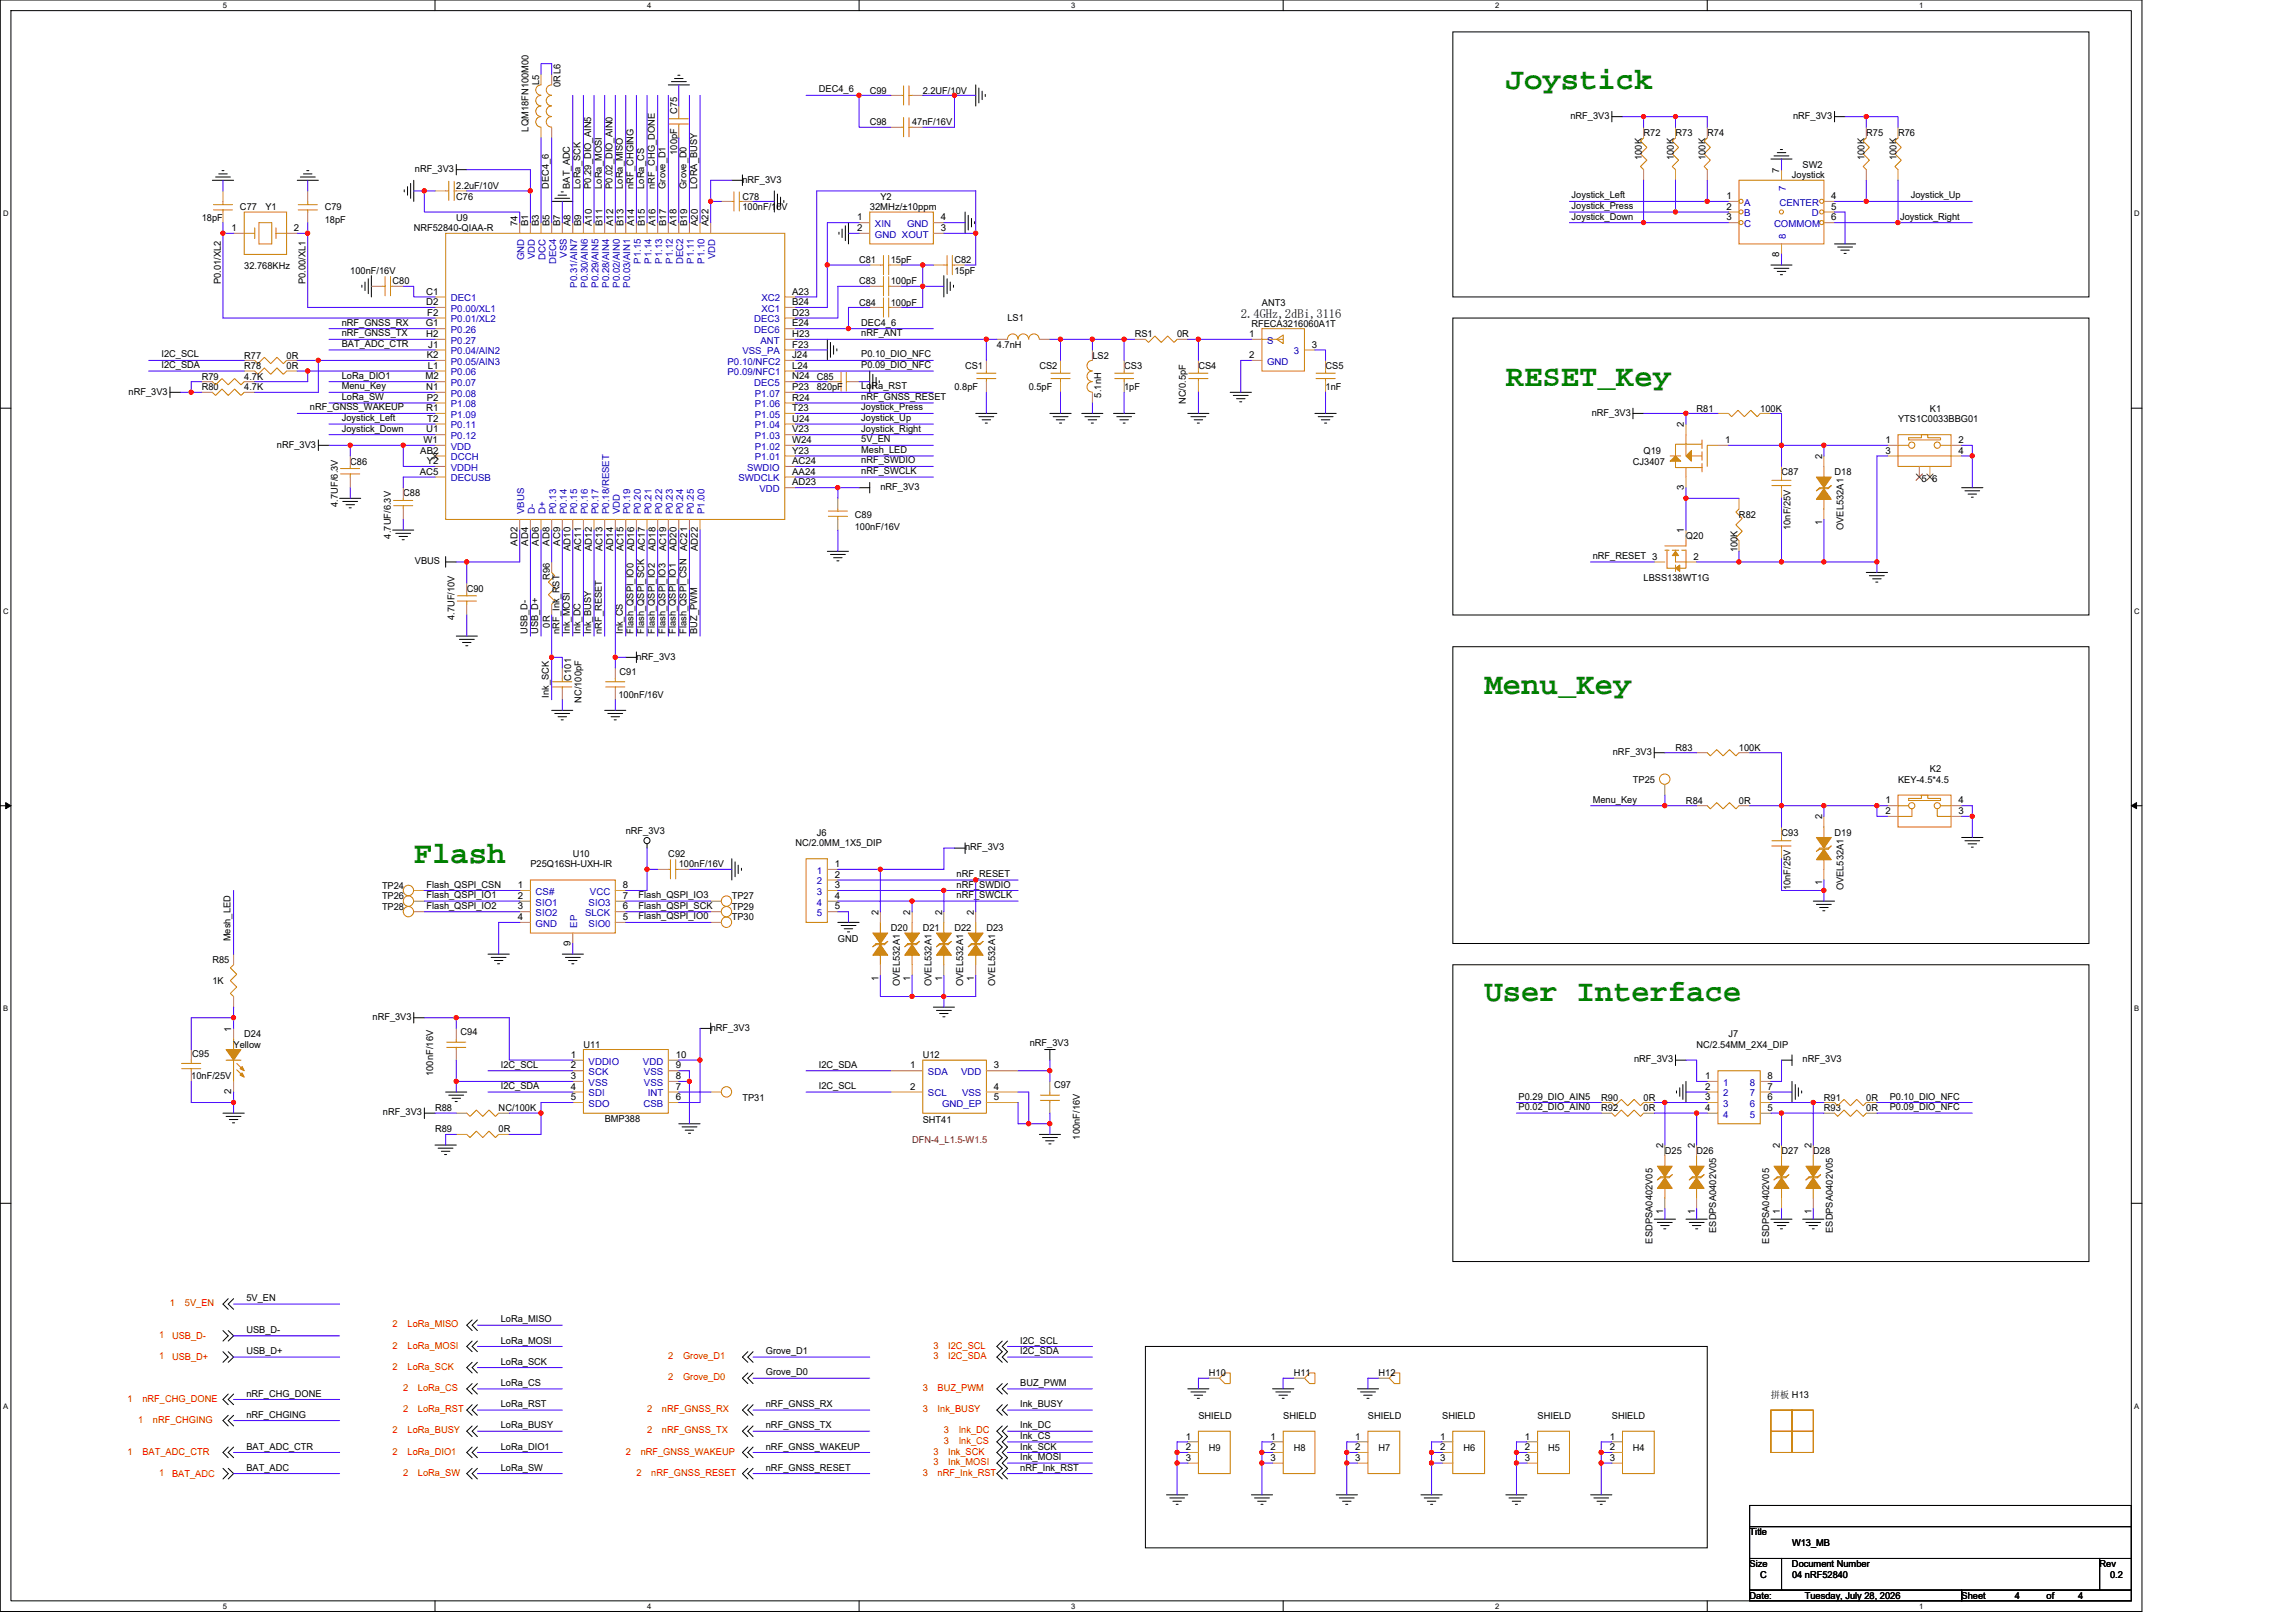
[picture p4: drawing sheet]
<svg xmlns="http://www.w3.org/2000/svg" width="297mm" height="210mm" viewBox="0 0 297 210" stroke-linecap="round" stroke-linejoin="round" font-family="sans-serif">
<defs><g id="words">
<g font-size="4" fill="#008000">
<text x="194.8" y="11.5">Joystick</text>
<text x="194.8" y="49.9">RESET_Key</text>
<text x="192.1" y="89.7">Menu_Key</text>
<text x="53.5" y="111.7">Flash</text>
<text x="192.1" y="129.5">User Interface</text>
</g>
<text font-size="1.6" x="160.5" y="41.2">2. 4GHz, 2dBi, 3116</text>
<g font-size="1.2">
<text x="69.8" y="11" transform="rotate(-90 69.8 11)">L5</text>
<text x="72.5" y="11.3" transform="rotate(-90 72.5 11.3)">0RL6</text>
<text x="105.9" y="12">DEC4_6</text>
<text x="68.4" y="17" transform="rotate(-90 68.4 17)">LQM18FN100M00</text>
<text x="87.6" y="14.7" transform="rotate(-90 87.6 14.7)">C75</text>
<text x="112.5" y="12.1">C99</text>
<text x="112.5" y="16.2">C98</text>
<text x="118" y="16.2">47nF/16V</text>
<text x="119.4" y="12.1">2.2UF/10V</text>
<text x="203.2" y="15.4">nRF_3V3</text>
<text x="212.6" y="17.6">R72</text>
<text x="216.8" y="17.6">R73</text>
<text x="220.9" y="17.6">R74</text>
<text x="232" y="15.4">nRF_3V3</text>
<text x="241.4" y="17.6">R75</text>
<text x="245.6" y="17.6">R76</text>
<text x="53.7" y="22.2">nRF_3V3</text>
<text x="87.6" y="20" transform="rotate(-90 87.6 20)">100pF</text>
<text x="96.1" y="23.6">nRF_3V3</text>
<text x="212.4" y="20.7" transform="rotate(-90 212.4 20.7)">100K</text>
<text x="216.5" y="20.7" transform="rotate(-90 216.5 20.7)">100K</text>
<text x="220.6" y="20.7" transform="rotate(-90 220.6 20.7)">100K</text>
<text x="230.2" y="22.4" transform="rotate(-90 230.2 22.4)">7</text>
<text x="231.8" y="23.1">Joystick</text>
<text x="233.2" y="21.7">SW2</text>
<text x="241.2" y="20.7" transform="rotate(-90 241.2 20.7)">100K</text>
<text x="245.3" y="20.7" transform="rotate(-90 245.3 20.7)">100K</text>
<text x="26.1" y="28.6">18pF</text>
<text x="30" y="29.9">1</text>
<text x="31" y="27.2">C77</text>
<text x="34.3" y="27.2">Y1</text>
<text x="38" y="29.9">2</text>
<text x="42" y="27.2">C79</text>
<text x="42" y="28.8">18pF</text>
<text x="53.5" y="29.9">NRF52840-QIAA-R</text>
<text x="59" y="25.8">C76</text>
<text x="59" y="24.4">2.2uF/10V</text>
<text x="59" y="28.6">U9</text>
<text x="66.9" y="29.2" transform="rotate(-90 66.9 29.2)">74</text>
<text x="68.3" y="29.2" transform="rotate(-90 68.3 29.2)">B1</text>
<text x="69.7" y="29.2" transform="rotate(-90 69.7 29.2)">B3</text>
<text x="71" y="24.4" transform="rotate(-90 71 24.4)">DEC4_6</text>
<text x="71.1" y="29.2" transform="rotate(-90 71.1 29.2)">B5</text>
<text x="72.5" y="29.2" transform="rotate(-90 72.5 29.2)">B7</text>
<text x="73.7" y="24.4" transform="rotate(-90 73.7 24.4)">BAT_ADC</text>
<text x="73.8" y="29.2" transform="rotate(-90 73.8 29.2)">A8</text>
<text x="75.1" y="24.4" transform="rotate(-90 75.1 24.4)">LoRa_SCK</text>
<text x="75.2" y="29.2" transform="rotate(-90 75.2 29.2)">B9</text>
<text x="76.5" y="24.4" transform="rotate(-90 76.5 24.4)">P0.29_DIO_AIN5</text>
<text x="76.6" y="29.2" transform="rotate(-90 76.6 29.2)">A10</text>
<text x="77.8" y="24.4" transform="rotate(-90 77.8 24.4)">LoRa_MOSI</text>
<text x="77.9" y="29.2" transform="rotate(-90 77.9 29.2)">B11</text>
<text x="79.2" y="24.4" transform="rotate(-90 79.2 24.4)">P0.02_DIO_AIN0</text>
<text x="79.3" y="29.2" transform="rotate(-90 79.3 29.2)">A12</text>
<text x="80.6" y="24.4" transform="rotate(-90 80.6 24.4)">LoRa_MISO</text>
<text x="80.7" y="29.2" transform="rotate(-90 80.7 29.2)">B13</text>
<text x="82" y="24.4" transform="rotate(-90 82 24.4)">nRF_CHGING</text>
<text x="82" y="29.2" transform="rotate(-90 82 29.2)">A14</text>
<text x="83.3" y="24.4" transform="rotate(-90 83.3 24.4)">LoRa_CS</text>
<text x="83.4" y="29.2" transform="rotate(-90 83.4 29.2)">B15</text>
<text x="84.7" y="24.4" transform="rotate(-90 84.7 24.4)">nRF_CHG_DONE</text>
<text x="84.8" y="29.2" transform="rotate(-90 84.8 29.2)">A16</text>
<text x="86.1" y="24.4" transform="rotate(-90 86.1 24.4)">Grove_D1</text>
<text x="86.2" y="29.2" transform="rotate(-90 86.2 29.2)">B17</text>
<text x="87.5" y="29.2" transform="rotate(-90 87.5 29.2)">A18</text>
<text x="88.8" y="24.4" transform="rotate(-90 88.8 24.4)">Grove_D0</text>
<text x="88.9" y="29.2" transform="rotate(-90 88.9 29.2)">B19</text>
<text x="90.2" y="24.4" transform="rotate(-90 90.2 24.4)">LORA_BUSY</text>
<text x="90.3" y="29.2" transform="rotate(-90 90.3 29.2)">A20</text>
<text x="91.6" y="29.2" transform="rotate(-90 91.6 29.2)">A22</text>
<text x="96.1" y="25.8">C78</text>
<text x="96.1" y="27.2">100nF/16V</text>
<text x="110.9" y="28.5">1</text>
<text x="110.9" y="29.9">2</text>
<text x="112.5" y="27.2">32MHz/±10ppm</text>
<text x="113.9" y="25.8">Y2</text>
<text x="121.7" y="28.5">4</text>
<text x="121.7" y="29.9">3</text>
<text x="203.3" y="25.7">Joystick_Left</text>
<text x="203.3" y="27.1">Joystick_Press</text>
<text x="203.3" y="28.4">Joystick_Down</text>
<text x="223.3" y="25.8">1</text>
<text x="223.3" y="27.1">2</text>
<text x="223.3" y="28.5">3</text>
<text x="236.9" y="25.8">4</text>
<text x="236.9" y="27.1">5</text>
<text x="236.9" y="28.5">6</text>
<text x="245.8" y="28.4">Joystick_Right</text>
<text x="247.2" y="25.7">Joystick_Up</text>
<text x="31.6" y="34.9">32.768KHz</text>
<text x="45.3" y="35.4">100nF/16V</text>
<text x="111.1" y="34">C81</text>
<text x="115.2" y="34">15pF</text>
<text x="123.5" y="34">C82</text>
<text x="123.5" y="35.4">15pF</text>
<text x="230.2" y="33.2" transform="rotate(-90 230.2 33.2)">8</text>
<text x="28.6" y="36.8" transform="rotate(-90 28.6 36.8)">P0.01/XL2</text>
<text x="39.5" y="36.8" transform="rotate(-90 39.5 36.8)">P0.00/XL1</text>
<text x="50.8" y="36.8">C80</text>
<text x="55.1" y="38.1">C1</text>
<text x="55.1" y="39.5">D2</text>
<text x="55.3" y="40.9">F2</text>
<text x="102.5" y="40.9">D23</text>
<text x="102.5" y="39.5">B24</text>
<text x="102.5" y="38.1">A23</text>
<text x="111.1" y="36.8">C83</text>
<text x="111.1" y="39.5">C84</text>
<text x="115.2" y="36.8">100pF</text>
<text x="115.2" y="39.5">100pF</text>
<text x="130.3" y="41.6">LS1</text>
<text x="163.3" y="39.5">ANT3</text>
<text x="20.9" y="46.2">I2C_SCL</text>
<text x="20.9" y="47.6">I2C_SDA</text>
<text x="31.6" y="46.4">R77</text>
<text x="31.6" y="47.8">R78</text>
<text x="37.1" y="46.4">0R</text>
<text x="37.1" y="47.8">0R</text>
<text x="44.2" y="42.1">nRF_GNSS_RX</text>
<text x="44.2" y="43.5">nRF_GNSS_TX</text>
<text x="44.2" y="44.9">BAT_ADC_CTR</text>
<text x="55.1" y="42.2">G1</text>
<text x="55.1" y="43.6">H2</text>
<text x="55.2" y="46.3">K2</text>
<text x="55.3" y="47.7">L1</text>
<text x="55.4" y="45">J1</text>
<text x="102.5" y="42.2">E24</text>
<text x="102.5" y="45">F23</text>
<text x="102.5" y="43.6">H23</text>
<text x="102.5" y="47.7">L24</text>
<text x="102.5" y="46.3">J24</text>
<text x="111.4" y="42.1">DEC4_6</text>
<text x="111.4" y="43.5">nRF_ANT</text>
<text x="111.4" y="46.2">P0.10_DIO_NFC</text>
<text x="111.4" y="47.6">P0.09_DIO_NFC</text>
<text x="124.9" y="47.8">CS1</text>
<text x="129" y="45">4.7nH</text>
<text x="134.5" y="47.8">CS2</text>
<text x="141.3" y="46.4">LS2</text>
<text x="145.4" y="47.8">CS3</text>
<text x="146.8" y="43.6">RS1</text>
<text x="152.3" y="43.6">0R</text>
<text x="155" y="47.8">CS4</text>
<text x="161.6" y="43.6">1</text>
<text x="161.6" y="46.3">2</text>
<text x="161.9" y="42.3">RFECA3216060A1T</text>
<text x="169.7" y="45">3</text>
<text x="171.5" y="47.8">CS5</text>
<text x="16.6" y="51.1">nRF_3V3</text>
<text x="26.1" y="50.5">R80</text>
<text x="26.1" y="49.1">R79</text>
<text x="31.6" y="50.5">4.7K</text>
<text x="31.6" y="49.1">4.7K</text>
<text x="40.1" y="53.1">nRF_GNSS_WAKEUP</text>
<text x="44.2" y="49">LoRa_DIO1</text>
<text x="44.2" y="50.4">Menu_Key</text>
<text x="44.2" y="51.8">LoRa_SW</text>
<text x="55" y="49.1">M2</text>
<text x="55.1" y="50.5">N1</text>
<text x="55.1" y="53.2">R1</text>
<text x="55.2" y="51.8">P2</text>
<text x="102.5" y="49.1">N24</text>
<text x="102.5" y="53.2">T23</text>
<text x="102.5" y="51.8">R24</text>
<text x="102.5" y="50.5">P23</text>
<text x="105.7" y="49.1">C85</text>
<text x="105.7" y="50.5">820pF</text>
<text x="111.4" y="53.1">Joystick_Press</text>
<text x="111.4" y="51.8">nRF_GNSS_RESET</text>
<text x="111.4" y="50.4">LoRa_RST</text>
<text x="123.5" y="50.5">0.8pF</text>
<text x="133.1" y="50.5">0.5pF</text>
<text x="142.5" y="51.4" transform="rotate(-90 142.5 51.4)">5.1nH</text>
<text x="145.4" y="50.5">1pF</text>
<text x="153.4" y="52.3" transform="rotate(-90 153.4 52.3)">NC/0.5pF</text>
<text x="171.5" y="50.5">1nF</text>
<text x="205.9" y="53.8">nRF_3V3</text>
<text x="219.5" y="53.3">R81</text>
<text x="227.7" y="53.3">100K</text>
<text x="249.7" y="53.3">K1</text>
<text x="35.8" y="57.9">nRF_3V3</text>
<text x="44.2" y="54.5">Joystick_Left</text>
<text x="44.2" y="55.9">Joystick_Down</text>
<text x="54.4" y="58.7">AB2</text>
<text x="54.8" y="57.3">W1</text>
<text x="55.1" y="55.9">U1</text>
<text x="55.3" y="54.6">T2</text>
<text x="102.5" y="57.3">W24</text>
<text x="102.5" y="55.9">V23</text>
<text x="102.5" y="54.6">U24</text>
<text x="102.5" y="58.7">Y23</text>
<text x="111.4" y="60">nRF_SWDIO</text>
<text x="111.4" y="55.9">Joystick_Right</text>
<text x="111.4" y="54.5">Joystick_Up</text>
<text x="111.4" y="58.6">Mesh_LED</text>
<text x="111.4" y="57.2">5V_EN</text>
<text x="212.6" y="58.7">Q19</text>
<text x="217.8" y="55.3" transform="rotate(-90 217.8 55.3)">2</text>
<text x="223.2" y="57.3">1</text>
<text x="235.7" y="59.4" transform="rotate(-90 235.7 59.4)">2</text>
<text x="243.9" y="58.7">3</text>
<text x="243.9" y="57.3">1</text>
<text x="245.6" y="54.6">YTS1C0033BBG01</text>
<text x="253.4" y="57.3">2</text>
<text x="253.4" y="58.7">4</text>
<text x="43.7" y="65.6" transform="rotate(-90 43.7 65.6)">4.7UF/6.3V</text>
<text x="45.3" y="60.1">C86</text>
<text x="52.2" y="64.2">C88</text>
<text x="54.3" y="61.4">AC5</text>
<text x="55.2" y="60">Y2</text>
<text x="102.5" y="61.4">AA24</text>
<text x="102.5" y="62.8">AD23</text>
<text x="102.5" y="60">AC24</text>
<text x="111.4" y="61.3">nRF_SWCLK</text>
<text x="113.9" y="63.4">nRF_3V3</text>
<text x="211.3" y="60.1">CJ3407</text>
<text x="217.8" y="63.4" transform="rotate(-90 217.8 63.4)">3</text>
<text x="230.5" y="61.5">C87</text>
<text x="237.3" y="61.5">D18</text>
<text x="248.6" y="62.4">5</text>
<text x="250" y="62.4">6</text>
<text x="50.6" y="69.7" transform="rotate(-90 50.6 69.7)">4.7UF/6.3V</text>
<text x="66.9" y="70.6" transform="rotate(-90 66.9 70.6)">AD2</text>
<text x="68.3" y="70.6" transform="rotate(-90 68.3 70.6)">AD4</text>
<text x="69.7" y="70.6" transform="rotate(-90 69.7 70.6)">AD6</text>
<text x="71.1" y="70.6" transform="rotate(-90 71.1 70.6)">AD8</text>
<text x="72.5" y="70.6" transform="rotate(-90 72.5 70.6)">AC9</text>
<text x="73.8" y="71.3" transform="rotate(-90 73.8 71.3)">AD10</text>
<text x="75.2" y="71.3" transform="rotate(-90 75.2 71.3)">AC11</text>
<text x="76.6" y="71.3" transform="rotate(-90 76.6 71.3)">AD12</text>
<text x="77.9" y="71.3" transform="rotate(-90 77.9 71.3)">AC13</text>
<text x="79.3" y="71.3" transform="rotate(-90 79.3 71.3)">AD14</text>
<text x="80.7" y="71.3" transform="rotate(-90 80.7 71.3)">AC15</text>
<text x="82" y="71.3" transform="rotate(-90 82 71.3)">AD16</text>
<text x="83.4" y="71.3" transform="rotate(-90 83.4 71.3)">AC17</text>
<text x="84.8" y="71.3" transform="rotate(-90 84.8 71.3)">AD18</text>
<text x="86.2" y="71.3" transform="rotate(-90 86.2 71.3)">AC19</text>
<text x="87.5" y="71.3" transform="rotate(-90 87.5 71.3)">AD20</text>
<text x="88.9" y="71.3" transform="rotate(-90 88.9 71.3)">AC21</text>
<text x="90.3" y="71.3" transform="rotate(-90 90.3 71.3)">AD22</text>
<text x="110.6" y="67">C89</text>
<text x="110.6" y="68.6">100nF/16V</text>
<text x="217.8" y="69" transform="rotate(-90 217.8 69)">1</text>
<text x="218.1" y="69.7">Q20</text>
<text x="224.8" y="71.5" transform="rotate(-90 224.8 71.5)">100K</text>
<text x="225" y="67">R82</text>
<text x="231.6" y="68.6" transform="rotate(-90 231.6 68.6)">10nF/25V</text>
<text x="235.7" y="67.9" transform="rotate(-90 235.7 67.9)">1</text>
<text x="238.5" y="68.6" transform="rotate(-90 238.5 68.6)">OVEL532A1</text>
<text x="53.7" y="73">VBUS</text>
<text x="60.4" y="76.6">C90</text>
<text x="71.1" y="75" transform="rotate(-90 71.1 75)">R96</text>
<text x="206.1" y="72.3">nRF_RESET 3</text>
<text x="212.6" y="75.2">LBSS138WT1G</text>
<text x="219.1" y="72.4">2</text>
<text x="58.8" y="80.2" transform="rotate(-90 58.8 80.2)">4.7UF/10V</text>
<text x="68.2" y="82" transform="rotate(-90 68.2 82)">USB_D-</text>
<text x="69.6" y="82" transform="rotate(-90 69.6 82)">USB_D+</text>
<text x="71.1" y="81.2" transform="rotate(-90 71.1 81.2)">0R</text>
<text x="72.4" y="82" transform="rotate(-90 72.4 82)">nRF_Ink_RST</text>
<text x="73.7" y="82" transform="rotate(-90 73.7 82)">Ink_MOSI</text>
<text x="75.1" y="82" transform="rotate(-90 75.1 82)">Ink_DC</text>
<text x="76.5" y="82" transform="rotate(-90 76.5 82)">Ink_BUSY</text>
<text x="77.8" y="82" transform="rotate(-90 77.8 82)">nRF_RESET</text>
<text x="80.6" y="82" transform="rotate(-90 80.6 82)">Ink_CS</text>
<text x="82" y="82" transform="rotate(-90 82 82)">Flash_QSPI_IO0</text>
<text x="83.3" y="82" transform="rotate(-90 83.3 82)">Flash_QSPI_SCK</text>
<text x="84.7" y="82" transform="rotate(-90 84.7 82)">Flash_QSPI_IO2</text>
<text x="86.1" y="82" transform="rotate(-90 86.1 82)">Flash_QSPI_IO3</text>
<text x="87.4" y="82" transform="rotate(-90 87.4 82)">Flash_QSPI_IO1</text>
<text x="88.8" y="82" transform="rotate(-90 88.8 82)">Flash_QSPI_CSN</text>
<text x="90.2" y="82" transform="rotate(-90 90.2 82)">BUZ_PWM</text>
<text x="73.9" y="88.1" transform="rotate(-90 73.9 88.1)">C101</text>
<text x="80.2" y="87.3">C91</text>
<text x="82.3" y="85.3">nRF_3V3</text>
<text x="71" y="90.3" transform="rotate(-90 71 90.3)">Ink_SCK</text>
<text x="75.2" y="90.9" transform="rotate(-90 75.2 90.9)">NC/100pF</text>
<text x="80" y="90.3">100nF/16V</text>
<text x="208.7" y="97.7">nRF_3V3</text>
<text x="211.3" y="101.3">TP25</text>
<text x="216.8" y="97.1">R83</text>
<text x="225" y="97.1">100K</text>
<text x="245.6" y="101.3">KEY-4.5*4.5</text>
<text x="249.7" y="99.9">K2</text>
<text x="81" y="107.8">nRF_3V3</text>
<text x="206.1" y="103.9">Menu_Key</text>
<text x="218.1" y="104">R84</text>
<text x="225" y="104">0R</text>
<text x="235.7" y="106" transform="rotate(-90 235.7 106)">2</text>
<text x="243.9" y="105.3">2</text>
<text x="243.9" y="103.9">1</text>
<text x="253.4" y="105.3">3</text>
<text x="253.4" y="103.9">4</text>
<text x="68.6" y="112.2">P25Q16SH-UXH-IR</text>
<text x="74.1" y="110.8">U10</text>
<text x="86.5" y="110.8">C92</text>
<text x="87.8" y="112.2">100nF/16V</text>
<text x="102.9" y="109.5">NC/2.0MM_1X5_DIP</text>
<text x="105.7" y="108.1">J6</text>
<text x="108" y="112.2">1</text>
<text x="108" y="113.6">2</text>
<text x="123.8" y="113.5">nRF_RESET</text>
<text x="124.9" y="110">nRF_3V3</text>
<text x="230.5" y="108.1">C93</text>
<text x="237.3" y="108.1">D19</text>
<text x="49.4" y="117.7">TP28</text>
<text x="49.4" y="115">TP24</text>
<text x="49.4" y="116.3">TP26</text>
<text x="55.2" y="114.8">Flash_QSPI_CSN</text>
<text x="55.2" y="117.6">Flash_QSPI_IO2</text>
<text x="55.2" y="116.2">Flash_QSPI_IO1</text>
<text x="67" y="114.9">1</text>
<text x="67" y="116.3">2</text>
<text x="67" y="117.7">3</text>
<text x="67" y="119">4</text>
<text x="80.6" y="117.7">6</text>
<text x="80.6" y="119">5</text>
<text x="80.6" y="116.3">7</text>
<text x="80.6" y="114.9">8</text>
<text x="82.6" y="119">Flash_QSPI_IO0</text>
<text x="82.6" y="116.2">Flash_QSPI_IO3</text>
<text x="82.6" y="117.6">Flash_QSPI_SCK</text>
<text x="94.7" y="117.7">TP29</text>
<text x="94.7" y="116.3">TP27</text>
<text x="94.7" y="119.1">TP30</text>
<text x="108" y="114.9">3</text>
<text x="108" y="116.3">4</text>
<text x="108" y="117.7">5</text>
<text x="113.7" y="118.4" transform="rotate(-90 113.7 118.4)">2</text>
<text x="117.8" y="118.4" transform="rotate(-90 117.8 118.4)">2</text>
<text x="121.9" y="118.4" transform="rotate(-90 121.9 118.4)">2</text>
<text x="123.8" y="116.2">nRF_SWCLK</text>
<text x="123.8" y="114.8">nRF_SWDIO</text>
<text x="126" y="118.4" transform="rotate(-90 126 118.4)">2</text>
<text x="231.6" y="115.2" transform="rotate(-90 231.6 115.2)">10nF/25V</text>
<text x="235.7" y="114.5" transform="rotate(-90 235.7 114.5)">1</text>
<text x="238.5" y="115.2" transform="rotate(-90 238.5 115.2)">OVEL532A1</text>
<text x="27.5" y="124.6">R85</text>
<text x="29.8" y="121.8" transform="rotate(-90 29.8 121.8)">Mesh_LED</text>
<text x="73.8" y="122.4" transform="rotate(-90 73.8 122.4)">9</text>
<text x="108.4" y="121.8">GND</text>
<text x="115.2" y="120.5">D20</text>
<text x="119.4" y="120.5">D21</text>
<text x="123.5" y="120.5">D22</text>
<text x="127.6" y="120.5">D23</text>
<text x="27.5" y="127.3">1K</text>
<text x="48.2" y="132">nRF_3V3</text>
<text x="113.7" y="126.9" transform="rotate(-90 113.7 126.9)">1</text>
<text x="116.4" y="127.6" transform="rotate(-90 116.4 127.6)">OVEL532A1</text>
<text x="117.8" y="126.9" transform="rotate(-90 117.8 126.9)">1</text>
<text x="120.5" y="127.6" transform="rotate(-90 120.5 127.6)">OVEL532A1</text>
<text x="121.9" y="126.9" transform="rotate(-90 121.9 126.9)">1</text>
<text x="124.6" y="127.6" transform="rotate(-90 124.6 127.6)">OVEL532A1</text>
<text x="126" y="126.9" transform="rotate(-90 126 126.9)">1</text>
<text x="128.8" y="127.6" transform="rotate(-90 128.8 127.6)">OVEL532A1</text>
<text x="24.9" y="136.8">C95</text>
<text x="29.9" y="133.5" transform="rotate(-90 29.9 133.5)">1</text>
<text x="30.2" y="135.6">Yellow</text>
<text x="31.6" y="134.2">D24</text>
<text x="59.6" y="133.9">C94</text>
<text x="73.8" y="136.9">1</text>
<text x="75.5" y="135.6">U11</text>
<text x="87.4" y="136.9">10</text>
<text x="91.9" y="133.3">nRF_3V3</text>
<text x="119.4" y="136.9">U12</text>
<text x="133.2" y="135.3">nRF_3V3</text>
<text x="211.4" y="137.5">nRF_3V3</text>
<text x="219.5" y="135.6">NC/2.54MM_2X4_DIP</text>
<text x="223.6" y="134.2">J7</text>
<text x="233.2" y="137.5">nRF_3V3</text>
<text x="24.7" y="139.7">10nF/25V</text>
<text x="29.9" y="141.6" transform="rotate(-90 29.9 141.6)">2</text>
<text x="56" y="139.2" transform="rotate(-90 56 139.2)">100nF/16V</text>
<text x="56.3" y="143.8">R88</text>
<text x="64.5" y="143.8">NC/100K</text>
<text x="64.8" y="140.9">I2C_SDA</text>
<text x="64.8" y="138.2">I2C_SCL</text>
<text x="73.8" y="138.2">2</text>
<text x="73.8" y="139.6">3</text>
<text x="73.8" y="141">4</text>
<text x="73.8" y="142.3">5</text>
<text x="87.4" y="141">7</text>
<text x="87.4" y="142.3">6</text>
<text x="87.4" y="139.6">8</text>
<text x="87.4" y="138.2">9</text>
<text x="96.1" y="142.4">TP31</text>
<text x="105.9" y="140.9">I2C_SCL</text>
<text x="105.9" y="138.2">I2C_SDA</text>
<text x="117.7" y="138.2">1</text>
<text x="117.7" y="141">2</text>
<text x="128.6" y="141">4</text>
<text x="128.6" y="138.2">3</text>
<text x="128.6" y="142.3">5</text>
<text x="136.4" y="140.8">C97</text>
<text x="196.5" y="142.3">P0.29_DIO_AIN5</text>
<text x="196.5" y="143.6">P0.02_DIO_AIN0</text>
<text x="207.2" y="142.4">R90</text>
<text x="207.2" y="143.8">R92</text>
<text x="212.6" y="142.4">0R</text>
<text x="212.6" y="143.8">0R</text>
<text x="220.6" y="139.6">1</text>
<text x="220.6" y="141">2</text>
<text x="220.6" y="142.3">3</text>
<text x="220.6" y="143.7">4</text>
<text x="228.7" y="143.7">5</text>
<text x="228.7" y="142.3">6</text>
<text x="228.7" y="141">7</text>
<text x="228.7" y="139.6">8</text>
<text x="236" y="143.8">R93</text>
<text x="236" y="142.4">R91</text>
<text x="241.4" y="143.8">0R</text>
<text x="241.4" y="142.4">0R</text>
<text x="244.5" y="142.3">P0.10_DIO_NFC</text>
<text x="244.5" y="143.6">P0.09_DIO_NFC</text>
<text x="49.5" y="144.3">nRF_3V3</text>
<text x="56.3" y="146.5">R89</text>
<text x="64.5" y="146.5">0R</text>
<text x="78.2" y="145.1">BMP388</text>
<text x="119.4" y="145.3">SHT41</text>
<text x="139.7" y="147.4" transform="rotate(-90 139.7 147.4)">100nF/16V</text>
<text x="215.2" y="148.5" transform="rotate(-90 215.2 148.5)">2</text>
<text x="215.4" y="149.3">D25</text>
<text x="219.3" y="148.5" transform="rotate(-90 219.3 148.5)">2</text>
<text x="219.5" y="149.3">D26</text>
<text x="230.2" y="148.5" transform="rotate(-90 230.2 148.5)">2</text>
<text x="230.5" y="149.3">D27</text>
<text x="234.4" y="148.5" transform="rotate(-90 234.4 148.5)">2</text>
<text x="234.6" y="149.3">D28</text>
<text x="213.8" y="160.9" transform="rotate(-90 213.8 160.9)">ESDPSA0402V05</text>
<text x="215.2" y="157.1" transform="rotate(-90 215.2 157.1)">1</text>
<text x="219.3" y="157.1" transform="rotate(-90 219.3 157.1)">1</text>
<text x="222" y="159.5" transform="rotate(-90 222 159.5)">ESDPSA0402V05</text>
<text x="228.9" y="160.9" transform="rotate(-90 228.9 160.9)">ESDPSA0402V05</text>
<text x="230.2" y="157.1" transform="rotate(-90 230.2 157.1)">1</text>
<text x="234.4" y="157.1" transform="rotate(-90 234.4 157.1)">1</text>
<text x="237.1" y="159.5" transform="rotate(-90 237.1 159.5)">ESDPSA0402V05</text>
<text x="31.9" y="172.4">USB_D-</text>
<text x="31.9" y="168.3">5V_EN</text>
<text x="64.8" y="171.1">LoRa_MISO</text>
<text x="64.8" y="173.8">LoRa_MOSI</text>
<text x="132" y="173.8">I2C_SCL</text>
<text x="31.9" y="175.2">USB_D+</text>
<text x="64.8" y="176.6">LoRa_SCK</text>
<text x="64.8" y="179.3">LoRa_CS</text>
<text x="99.1" y="175.2">Grove_D1</text>
<text x="99.1" y="177.9">Grove_D0</text>
<text x="132" y="179.3">BUZ_PWM</text>
<text x="132" y="175.2">I2C_SDA</text>
<text x="156.4" y="178.1">H10</text>
<text x="167.4" y="178.1">H11</text>
<text x="178.3" y="178.1">H12</text>
<text x="31.9" y="180.7">nRF_CHG_DONE</text>
<text x="31.9" y="183.4">nRF_CHGING</text>
<text x="64.8" y="182.1">LoRa_RST</text>
<text x="64.8" y="184.8">LoRa_BUSY</text>
<text x="99.1" y="182.1">nRF_GNSS_RX</text>
<text x="99.1" y="184.8">nRF_GNSS_TX</text>
<text x="132" y="182.1">Ink_BUSY</text>
<text x="132" y="184.8">Ink_DC</text>
<text x="155" y="183.6">SHIELD</text>
<text x="166" y="183.6">SHIELD</text>
<text x="177" y="183.6">SHIELD</text>
<text x="186.6" y="183.6">SHIELD</text>
<text x="198.9" y="183.6">SHIELD</text>
<text x="208.5" y="183.6">SHIELD</text>
<text x="229.1" y="180.8">拼板 H13</text>
<text x="31.9" y="187.5">BAT_ADC_CTR</text>
<text x="31.9" y="190.3">BAT_ADC</text>
<text x="64.8" y="187.5">LoRa_DIO1</text>
<text x="64.8" y="190.3">LoRa_SW</text>
<text x="99.1" y="187.5">nRF_GNSS_WAKEUP</text>
<text x="99.1" y="190.3">nRF_GNSS_RESET</text>
<text x="132" y="186.2">Ink_CS</text>
<text x="132" y="187.5">Ink_SCK</text>
<text x="132" y="188.9">Ink_MOSI</text>
<text x="132" y="190.3">nRF_Ink_RST</text>
<text x="153.4" y="186.2">1</text>
<text x="153.4" y="187.6">2</text>
<text x="153.4" y="189">3</text>
<text x="156.4" y="187.7">H9</text>
<text x="164.4" y="186.2">1</text>
<text x="164.4" y="187.6">2</text>
<text x="164.4" y="189">3</text>
<text x="167.4" y="187.7">H8</text>
<text x="175.3" y="186.2">1</text>
<text x="175.3" y="187.6">2</text>
<text x="175.3" y="189">3</text>
<text x="178.3" y="187.7">H7</text>
<text x="186.3" y="186.2">1</text>
<text x="186.3" y="187.6">2</text>
<text x="186.3" y="189">3</text>
<text x="189.3" y="187.7">H6</text>
<text x="197.3" y="186.2">1</text>
<text x="197.3" y="187.6">2</text>
<text x="197.3" y="189">3</text>
<text x="200.3" y="187.7">H5</text>
<text x="208.3" y="186.2">1</text>
<text x="208.3" y="187.6">2</text>
<text x="208.3" y="189">3</text>
<text x="211.3" y="187.7">H4</text>
<text x="226.4" y="198.6">Title</text>
<text x="226.4" y="202.8">Size</text>
<text x="231.8" y="202.8">Document Number</text>
<text x="231.8" y="200">W13_MB</text>
<text x="271.6" y="202.8">Rev</text>
<text x="226.4" y="206.9">Date:</text>
<text x="227.7" y="204.1">C</text>
<text x="231.8" y="204.1">04 nRF52840</text>
<text x="233.5" y="206.9">Tuesday, July 28, 2026</text>
<text x="253.8" y="206.9">Sheet</text>
<text x="260.6" y="206.9">4</text>
<text x="264.8" y="206.9">of</text>
<text x="268.9" y="206.9">4</text>
<text x="273" y="204.1">0.2</text>
</g>
<g font-size="1.2" fill="#00c">
<text x="113.2" y="29.4">XIN</text>
<text x="117.3" y="29.4">GND</text>
<text x="225.7" y="26.6">A</text>
<text x="225.7" y="28">B</text>
<text x="225.7" y="29.4">C</text>
<text x="229.5" y="29.4">COMMOM</text>
<text x="230.2" y="26.6">CENTER</text>
<text x="231.1" y="24.7" transform="rotate(-90 231.1 24.7)">7</text>
<text x="234.4" y="28">D</text>
<text x="67.8" y="33.7" transform="rotate(-90 67.8 33.7)">GND</text>
<text x="69.2" y="33.5" transform="rotate(-90 69.2 33.5)">VDD</text>
<text x="70.6" y="33.6" transform="rotate(-90 70.6 33.6)">DCC</text>
<text x="71.9" y="34.2" transform="rotate(-90 71.9 34.2)">DEC4</text>
<text x="73.3" y="33.3" transform="rotate(-90 73.3 33.3)">VSS</text>
<text x="82.9" y="34.1" transform="rotate(-90 82.9 34.1)">P1.15</text>
<text x="84.3" y="34.1" transform="rotate(-90 84.3 34.1)">P1.14</text>
<text x="85.7" y="34.1" transform="rotate(-90 85.7 34.1)">P1.13</text>
<text x="87" y="34.1" transform="rotate(-90 87 34.1)">P1.12</text>
<text x="88.4" y="34.2" transform="rotate(-90 88.4 34.2)">DEC2</text>
<text x="89.8" y="34.1" transform="rotate(-90 89.8 34.1)">P1.11</text>
<text x="91.1" y="34.1" transform="rotate(-90 91.1 34.1)">P1.10</text>
<text x="92.5" y="33.5" transform="rotate(-90 92.5 33.5)">VDD</text>
<text x="113.2" y="30.8">GND XOUT</text>
<text x="231.1" y="30.9" transform="rotate(-90 231.1 30.9)">8</text>
<text x="58.3" y="39">DEC1</text>
<text x="58.3" y="40.3">P0.00/XL1</text>
<text x="58.3" y="41.7">P0.01/XL2</text>
<text x="74.7" y="37.2" transform="rotate(-90 74.7 37.2)">P0.31/AIN7</text>
<text x="76" y="37.2" transform="rotate(-90 76 37.2)">P0.30/AIN6</text>
<text x="77.4" y="37.2" transform="rotate(-90 77.4 37.2)">P0.29/AIN5</text>
<text x="78.8" y="37.2" transform="rotate(-90 78.8 37.2)">P0.28/AIN4</text>
<text x="80.2" y="37.2" transform="rotate(-90 80.2 37.2)">P0.02/AIN0</text>
<text x="81.5" y="37.2" transform="rotate(-90 81.5 37.2)">P0.03/AIN1</text>
<text x="97.6" y="41.7">DEC3</text>
<text x="98.5" y="40.3">XC1</text>
<text x="98.5" y="39">XC2</text>
<text x="58.3" y="43.1">P0.26</text>
<text x="58.3" y="44.5">P0.27</text>
<text x="58.3" y="45.8">P0.04/AIN2</text>
<text x="58.3" y="47.2">P0.05/AIN3</text>
<text x="94.1" y="47.2">P0.10/NFC2</text>
<text x="96.1" y="45.8">VSS_PA</text>
<text x="97.6" y="43.1">DEC6</text>
<text x="98.4" y="44.5">ANT</text>
<text x="163.9" y="44.5">S</text>
<text x="163.9" y="47.2">GND</text>
<text x="167.4" y="45.8">3</text>
<text x="58.3" y="48.6">P0.06</text>
<text x="58.3" y="50">P0.07</text>
<text x="58.3" y="51.3">P0.08</text>
<text x="58.3" y="52.7">P1.08</text>
<text x="94.1" y="48.6">P0.09/NFC1</text>
<text x="97.6" y="50">DEC5</text>
<text x="97.7" y="52.7">P1.06</text>
<text x="97.7" y="51.3">P1.07</text>
<text x="58.3" y="54.1">P1.09</text>
<text x="58.3" y="55.4">P0.11</text>
<text x="58.3" y="56.8">P0.12</text>
<text x="58.3" y="58.2">VDD</text>
<text x="58.3" y="59.6">DCCH</text>
<text x="97.7" y="58.2">P1.02</text>
<text x="97.7" y="56.8">P1.03</text>
<text x="97.7" y="55.4">P1.04</text>
<text x="97.7" y="54.1">P1.05</text>
<text x="97.7" y="59.6">P1.01</text>
<text x="58.3" y="60.9">VDDH</text>
<text x="58.3" y="62.3">DECUSB</text>
<text x="95.5" y="62.3">SWDCLK</text>
<text x="96.6" y="60.9">SWDIO</text>
<text x="98.3" y="63.7">VDD</text>
<text x="67.8" y="66.5" transform="rotate(-90 67.8 66.5)">VBUS</text>
<text x="69.2" y="66.5" transform="rotate(-90 69.2 66.5)">D-</text>
<text x="70.6" y="66.5" transform="rotate(-90 70.6 66.5)">D+</text>
<text x="71.9" y="66.5" transform="rotate(-90 71.9 66.5)">P0.13</text>
<text x="73.3" y="66.5" transform="rotate(-90 73.3 66.5)">P0.14</text>
<text x="74.7" y="66.5" transform="rotate(-90 74.7 66.5)">P0.15</text>
<text x="76" y="66.5" transform="rotate(-90 76 66.5)">P0.16</text>
<text x="77.4" y="66.5" transform="rotate(-90 77.4 66.5)">P0.17</text>
<text x="78.8" y="66.5" transform="rotate(-90 78.8 66.5)">P0.18/RESET</text>
<text x="80.2" y="66.5" transform="rotate(-90 80.2 66.5)">VDD</text>
<text x="81.5" y="66.5" transform="rotate(-90 81.5 66.5)">P0.19</text>
<text x="82.9" y="66.5" transform="rotate(-90 82.9 66.5)">P0.20</text>
<text x="84.3" y="66.5" transform="rotate(-90 84.3 66.5)">P0.21</text>
<text x="85.7" y="66.5" transform="rotate(-90 85.7 66.5)">P0.22</text>
<text x="87" y="66.5" transform="rotate(-90 87 66.5)">P0.23</text>
<text x="88.4" y="66.5" transform="rotate(-90 88.4 66.5)">P0.24</text>
<text x="89.8" y="66.5" transform="rotate(-90 89.8 66.5)">P0.25</text>
<text x="91.1" y="66.5" transform="rotate(-90 91.1 66.5)">P1.00</text>
<text x="105.7" y="113.1">1</text>
<text x="69.3" y="115.8">CS#</text>
<text x="69.3" y="117.2">SIO1</text>
<text x="69.3" y="118.5">SIO2</text>
<text x="69.3" y="119.9">GND</text>
<text x="75.7" y="118.5">SLCK</text>
<text x="76.2" y="119.9">SIO0</text>
<text x="76.2" y="117.2">SIO3</text>
<text x="76.3" y="115.8">VCC</text>
<text x="105.7" y="114.4">2</text>
<text x="105.7" y="115.8">3</text>
<text x="105.7" y="117.2">4</text>
<text x="105.7" y="118.5">5</text>
<text x="74.7" y="120" transform="rotate(-90 74.7 120)">EP</text>
<text x="76.2" y="137.7">VDDIO</text>
<text x="83.2" y="137.7">VDD</text>
<text x="76.2" y="139.1">SCK</text>
<text x="76.2" y="140.5">VSS</text>
<text x="76.2" y="141.9">SDI</text>
<text x="76.2" y="143.2">SDO</text>
<text x="83.2" y="143.2">CSB</text>
<text x="83.3" y="140.5">VSS</text>
<text x="83.3" y="139.1">VSS</text>
<text x="83.8" y="141.9">INT</text>
<text x="120.1" y="139.1">SDA</text>
<text x="120.1" y="141.9">SCL</text>
<text x="121.9" y="143.2">GND_EP</text>
<text x="124.3" y="139.1">VDD</text>
<text x="124.5" y="141.9">VSS</text>
<text x="222.9" y="140.5">1</text>
<text x="222.9" y="141.9">2</text>
<text x="222.9" y="143.2">3</text>
<text x="226.4" y="143.2">6</text>
<text x="226.4" y="141.9">7</text>
<text x="226.4" y="140.5">8</text>
<text x="222.9" y="144.6">4</text>
<text x="226.4" y="144.6">5</text>
</g>
<text font-size="1.2" fill="#800000" x="118" y="147.9">DFN-4_L1.5-W1.5</text>
<g font-size="1.2" fill="#f00">
<text x="20.6" y="173.1">1</text>
<text x="22" y="169">1</text>
<text x="22.3" y="173.3">USB_D-</text>
<text x="23.9" y="169">5V_EN</text>
<text x="50.8" y="171.7">2</text>
<text x="52.7" y="171.7">LoRa_MISO</text>
<text x="20.6" y="175.9">1</text>
<text x="22.3" y="176">USB_D+</text>
<text x="50.8" y="174.5">2</text>
<text x="50.8" y="177.2">2</text>
<text x="52.2" y="180">2</text>
<text x="52.7" y="174.5">LoRa_MOSI</text>
<text x="52.7" y="177.2">LoRa_SCK</text>
<text x="54.1" y="180">LoRa_CS</text>
<text x="86.5" y="175.9">2</text>
<text x="86.5" y="178.6">2</text>
<text x="88.4" y="175.9">Grove_D1</text>
<text x="88.4" y="178.6">Grove_D0</text>
<text x="119.4" y="180">3</text>
<text x="120.8" y="174.5">3</text>
<text x="120.8" y="175.9">3</text>
<text x="121.3" y="180">BUZ_PWM</text>
<text x="122.7" y="174.5">I2C_SCL</text>
<text x="122.7" y="175.9">I2C_SDA</text>
<text x="16.5" y="181.4">1</text>
<text x="17.9" y="184.1">1</text>
<text x="18.4" y="181.4">nRF_CHG_DONE</text>
<text x="19.8" y="184.1">nRF_CHGING</text>
<text x="50.8" y="185.5">2</text>
<text x="52.2" y="182.7">2</text>
<text x="52.7" y="185.5">LoRa_BUSY</text>
<text x="54.1" y="182.7">LoRa_RST</text>
<text x="83.7" y="182.7">2</text>
<text x="83.7" y="185.5">2</text>
<text x="85.6" y="182.7">nRF_GNSS_RX</text>
<text x="85.6" y="185.5">nRF_GNSS_TX</text>
<text x="119.4" y="182.7">3</text>
<text x="121.3" y="182.7">Ink_BUSY</text>
<text x="122.1" y="185.5">3</text>
<text x="124" y="185.5">Ink_DC</text>
<text x="16.5" y="188.2">1</text>
<text x="18.4" y="188.2">BAT_ADC_CTR</text>
<text x="20.6" y="191">1</text>
<text x="22.3" y="191.1">BAT_ADC</text>
<text x="50.8" y="188.2">2</text>
<text x="52.2" y="191">2</text>
<text x="52.7" y="188.2">LoRa_DIO1</text>
<text x="54.1" y="191">LoRa_SW</text>
<text x="81" y="188.2">2</text>
<text x="82.3" y="191">2</text>
<text x="82.9" y="188.2">nRF_GNSS_WAKEUP</text>
<text x="84.3" y="191">nRF_GNSS_RESET</text>
<text x="119.4" y="191">3</text>
<text x="120.8" y="188.2">3</text>
<text x="120.8" y="189.6">3</text>
<text x="121.3" y="191">nRF_Ink_RST</text>
<text x="122.1" y="186.8">3</text>
<text x="122.7" y="188.2">Ink_SCK</text>
<text x="122.7" y="189.6">Ink_MOSI</text>
<text x="124" y="186.8">Ink_CS</text>
</g>
<g font-size="1">
<text x="28.8" y="1">5</text>
<text x="83.7" y="1">4</text>
<text x="138.6" y="1">3</text>
<text x="193.4" y="1">2</text>
<text x="248.3" y="1">1</text>
<text x=".4" y="28">D</text>
<text x="276.1" y="28">D</text>
<text x=".4" y="79.4">C</text>
<text x="276.1" y="79.4">C</text>
<text x=".4" y="130.9">B</text>
<text x="276.1" y="130.9">B</text>
<text x=".4" y="182.3">A</text>
<text x="276.1" y="182.3">A</text>
<text x="28.8" y="208.2">5</text>
<text x="83.7" y="208.2">4</text>
<text x="138.6" y="208.2">3</text>
<text x="193.4" y="208.2">2</text>
<text x="248.3" y="208.2">1</text>
</g>
</g></defs>
<path d="M0 0h277.1v208.5h-277.1zM1.4 1.4h274.3v205.7h-274.3z" fill="none" stroke="#000" stroke-width=".13"/>
<g fill="#fff">
<path d="M28.8 .1h.6v1.1h-.6z"/>
<path d="M28.8 207.3h.6v1.1h-.6z"/>
</g>
<path d="M56.3 0v1.4M56.3 207.1v1.4" fill="none" stroke="#000" stroke-width=".13"/>
<g fill="#fff">
<path d="M83.7 .1h.6v1.1h-.6z"/>
<path d="M83.7 207.3h.6v1.1h-.6z"/>
</g>
<path d="M111.1 0v1.4M111.1 207.1v1.4" fill="none" stroke="#000" stroke-width=".13"/>
<g fill="#fff">
<path d="M138.6 .1h.5v1.1h-.5z"/>
<path d="M138.6 207.3h.5v1.1h-.5z"/>
</g>
<path d="M166 0v1.4M166 207.1v1.4" fill="none" stroke="#000" stroke-width=".13"/>
<g fill="#fff">
<path d="M193.4 .1h.6v1.1h-.6z"/>
<path d="M193.4 207.3h.6v1.1h-.6z"/>
</g>
<path d="M220.9 0v1.4M220.9 207.1v1.4" fill="none" stroke="#000" stroke-width=".13"/>
<g fill="#fff">
<path d="M248.3 .1h.6v1.1h-.6z"/>
<path d="M248.3 207.3h.6v1.1h-.6z"/>
<path d="M.4 27.1h.7v1.1h-.7z"/>
<path d="M276.1 27.1h.7v1.1h-.7z"/>
<path d="M.4 78.5h.7v1.1h-.7z"/>
<path d="M276.1 78.5h.7v1.1h-.7z"/>
</g>
<path d="M0 52.8h1.4M275.7 52.8h1.4" fill="none" stroke="#000" stroke-width=".13"/>
<g fill="#fff">
<path d="M.4 130h.7v1.1h-.7z"/>
<path d="M276.1 130h.7v1.1h-.7z"/>
</g>
<path d="M0 104.2h1.4M275.7 104.2h1.4" fill="none" stroke="#000" stroke-width=".13"/>
<path d="M.7 103.8l.7 .4-.7 .4zM275.7 104.2l.7-.4v.8z" fill="#000" stroke="#000" stroke-width=".13"/>
<g fill="#fff">
<path d="M.4 181.4h.7v1.1h-.7z"/>
<path d="M276.1 181.4h.7v1.1h-.7z"/>
</g>
<g fill="none" stroke="#000" stroke-width=".13">
<path d="M86.5 11h2.7M86.9 10.6h1.9M87.3 10.2h1.1M87.7 9.7h.3M126.2 11v2.7M126.6 11.4v1.9M127.1 11.8v1.1M127.5 12.2v.3M188 4.1h82.3v34.3h-82.3zM208.5 15.1h1.4M208.5 14.4v1.4M229.9 19.7h1.1"/>
<path d="M230.3 19.3h.3M237.3 15.1h1.4M237.3 14.4v1.4M27.5 23.3h2.7M27.9 22.9h1.9M28.3 22.5h1.1M28.7 22.1h.3M38.5 23.3h2.7M38.9 22.9h1.9M39.3 22.5h1.1M39.7 22.1h.3M46.8 36.9v.3"/>
<path d="M47.2 36.5v1.1M47.6 36.1v1.9M48 35.7v2.7M52.3 24.6v.2M52.7 24.2v1.1M53.1 23.7v2M53.5 23.3v2.8M59 21.9h1.4M59 21.3v1.3M71.4 26.1h2.7M71.8 25.7h1.9M72.2 25.3h1.1"/>
<path d="M72.6 24.8h.3M94.7 23.3h1.4M96.1 22.6v1.4M100.2 24.7v2.7M100.6 25.1v1.9M101 25.5v1.1M101.4 25.9v.3M108.5 30v.3M108.9 29.6v1.1M109.4 29.2v1.9M109.8 28.8v2.8M122.1 35.7v2.7"/>
<path d="M122.5 36.1v1.9M122.9 36.5v1.1M123.4 36.9v.3M124.9 27.4v2.8M125.3 27.9v1.9M125.7 28.3v1.1M126.1 28.7v.2M229.1 34.3h2.7M229.1 20.6h2.7M229.5 34.7h1.9M229.5 20.2h1.9M229.9 35.1h1.1"/>
<path d="M230.3 35.5h.3M237.3 31.6h2.8M237.7 32h2M238.1 32.4h1.1M238.6 32.8h.2M22 50.8h1.4M22 50.1v1.3M41.2 57.6h1.4M41.2 56.9v1.4M107 43.9v2.7M107.4 44.3v1.9M107.8 44.7v1.1"/>
<path d="M108.3 45.1v.3M112.5 48v2.8M112.9 48.4v1.9M113.3 48.8v1.1M113.7 49.3v.2M126.2 53.5h2.8M126.6 53.9h2M127.1 54.3h1.1M127.5 54.7h.2M135.8 53.5h2.8M136.2 53.9h2M136.6 54.3h1.1"/>
<path d="M137.1 54.7h.2M140 53.5h2.7M140.4 53.9h1.9M140.8 54.3h1.1M141.2 54.7h.3M144.1 53.5h2.7M144.5 53.9h1.9M144.9 54.3h1.1M145.3 54.7h.3M153.7 53.5h2.7M154.1 53.9h1.9M154.5 54.3h1.1"/>
<path d="M154.9 54.7h.3M159.1 50.8h2.8M159.6 51.2h1.9M160 51.6h1.1M160.4 52h.3M170.1 53.5h2.8M170.5 53.9h2M170.9 54.3h1.1M171.4 54.7h.2M188 41.1h82.3v38.5h-82.3zM211.3 53.5h1.3M211.3 52.8v1.4"/>
<path d="M43.9 64.5h2.8M44.3 64.9h2M44.8 65.3h1.1M45.2 65.7h.2M50.8 68.6h2.7M51.2 69h1.9M51.6 69.4h1.1M52 69.8h.3M57.7 72.7h1.3M57.7 72v1.4M107 71.3h2.8M107.4 71.7h2"/>
<path d="M107.8 72.2h1.1M108.3 72.6h.2M111.1 63.1h1.4M112.5 62.4v1.4M241.4 74.1h2.8M241.8 74.5h2M242.3 74.9h1.1M242.7 75.3h.2M253.8 63.1h2.7M254.2 63.5h1.9M254.6 63.9h1.1M255 64.3h.3"/>
<path d="M59 82.3h2.8M59.4 82.7h2M59.8 83.1h1.1M60.3 83.5h.2M71.4 91.9h2.7M71.8 92.3h1.9M72.2 92.7h1.1M72.6 93.1h.3M78.2 91.9h2.8M78.6 92.3h2M79.1 92.7h1.1M79.5 93.1h.2"/>
<path d="M81 85h1.3M82.3 84.3v1.4M188 83.7h82.3v38.4h-82.3zM214 97.4h1.4M214 96.7v1.4M83.7 109.2v.5M94.7 111.1v2.8M95.1 111.5v1.9M95.5 111.9v1.1M95.9 112.3v.3M108.4 119.3h2.7M108.8 119.7h1.9"/>
<path d="M123.5 109.7h1.4M124.9 109.1v1.3M234.6 116.6h2.7M235 117h1.9M235.4 117.4h1.1M235.8 117.8h.3M253.8 108.4h2.7M254.2 108.8h1.9M254.6 109.2h1.1M255 109.6h.3M53.5 131.7h1.4M53.5 131v1.4"/>
<path d="M63.1 123.4h2.8M63.5 123.9h2M64 124.3h1.1M64.4 124.7h.2M72.7 123.4h2.8M73.1 123.9h2M73.6 124.3h1.1M74 124.7h.2M90.6 133.1h1.3M91.9 132.4v1.3M109.2 120.2h1.1M109.6 120.6h.3"/>
<path d="M120.8 130.3h2.7M121.2 130.7h1.9M121.6 131.1h1.1M122 131.6h.3M135.1 135.8h1.4M135.8 135.8v1.4M188 124.8h82.3v38.4h-82.3zM216.8 137.2h1.3M216.8 136.5v1.4M218.1 139.9v2.7M230.5 137.2h1.3M231.8 136.5v1.4"/>
<path d="M231.8 139.9v2.7M0 155.7h1.4M28.8 144h2.8M29.2 144.4h2M29.7 144.8h1.1M30.1 145.3h.2M54.9 144h1.4M54.9 143.3v1.4M56.3 148.1h2.7M56.7 148.5h1.9M57.1 148.9h1.1M57.5 149.4h.3"/>
<path d="M57.7 141.3h2.7M58.1 141.7h1.9M58.5 142.1h1.1M58.9 142.5h.3M87.8 145.4h2.8M88.2 145.8h2M88.6 146.2h1.1M89.1 146.6h.2M134.5 146.8h2.7M134.9 147.2h1.9M135.3 147.6h1.1M135.7 148h.3"/>
<path d="M214 157.7h2.8M214.4 158.2h1.9M214.8 158.6h1.1M215.2 159h.3M216.9 141.1v.3M217.3 140.7v1.1M217.7 140.3v1.9M218.1 157.7h2.8M218.5 158.2h2M218.9 158.6h1.1M219.4 159h.2M229.1 157.7h2.7"/>
<path d="M229.5 158.2h1.9M229.9 158.6h1.1M230.3 159h.3M232.3 140.3v1.9M232.7 140.7v1.1M233.1 141.1v.3M233.2 157.7h2.8M233.6 158.2h1.9M234 158.6h1.1M234.5 159h.2M275.7 155.7h1.4M28.8 174.9l.7 .7-.7 .7"/>
<path d="M28.8 172.1l.7 .7-.7 .7M29.5 174.9l.7 .7-.7 .7M29.5 168l-.7 .7 .7 .7M29.5 172.1l.7 .7-.7 .7M30.2 168l-.7 .7 .7 .7M61.1 170.8l-.7 .6 .7 .7M61.1 173.5l-.7 .7 .7 .7M61.1 176.3l-.7 .6 .7 .7M61.1 179l-.7 .7 .7 .7M61.8 170.8l-.7 .6 .7 .7M61.8 173.5l-.7 .7 .7 .7M61.8 176.3l-.7 .6 .7 .7"/>
<path d="M61.8 179l-.7 .7 .7 .7M96.7 174.9l-.6 .7 .6 .7M96.7 177.6l-.6 .7 .6 .7M97.4 174.9l-.7 .7 .7 .7M97.4 177.6l-.7 .7 .7 .7M129.7 173.5l-.7 .7 .7 .7-.7 .7 .7 .7M129.7 179l-.7 .7 .7 .7M130.3 173.5l-.6 .7 .6 .7-.6 .7 .6 .7M130.3 179l-.6 .7 .6 .7M148.2 174.2h72.7v26.1h-72.7zM153.7 179.7h2.7M164.6 179.7h2.8"/>
<path d="M175.6 179.7h2.7M28.8 190l.7 .6-.7 .7M29.5 190l.7 .6-.7 .7M29.5 180.4l-.7 .7 .7 .6M29.5 183.1l-.7 .7 .7 .7M29.5 187.2l-.7 .7 .7 .7M30.2 180.4l-.7 .7 .7 .6M30.2 183.1l-.7 .7 .7 .7M30.2 187.2l-.7 .7 .7 .7M61.1 181.7l-.7 .7 .7 .7M61.1 184.5l-.7 .7 .7 .7M61.1 187.2l-.7 .7 .7 .7"/>
<path d="M61.1 190l-.7 .6 .7 .7M61.8 181.7l-.7 .7 .7 .7M61.8 184.5l-.7 .7 .7 .7M61.8 187.2l-.7 .7 .7 .7M61.8 190l-.7 .6 .7 .7M96.7 181.7l-.6 .7 .6 .7M96.7 184.5l-.6 .7 .6 .7M96.7 187.2l-.6 .7 .6 .7M96.7 190l-.6 .6 .6 .7M97.4 181.7l-.7 .7 .7 .7M97.4 184.5l-.7 .7 .7 .7M97.4 187.2l-.7 .7 .7 .7"/>
<path d="M97.4 190l-.7 .6 .7 .7M129.7 181.7l-.7 .7 .7 .7M129.7 184.5l-.7 .7 .7 .7-.7 .6 .7 .7-.7 .7 .7 .7-.7 .7 .7 .7-.7 .6 .7 .7M130.3 181.7l-.6 .7 .6 .7M130.3 184.5l-.6 .7 .6 .7-.6 .6 .6 .7-.6 .7 .6 .7-.6 .7 .6 .7-.6 .6 .6 .7M150.9 193.4h2.8M151.3 193.8h1.9M151.7 194.2h1.1M152.2 194.6h.2M154.1 180.1h1.9M154.5 180.5h1.1M154.9 180.9h.3"/>
<path d="M161.9 193.4h2.7M162.3 193.8h1.9M162.7 194.2h1.1M163.1 194.6h.3M165.1 180.1h1.9M165.5 180.5h1.1M165.9 180.9h.2M172.9 193.4h2.7M173.3 193.8h1.9M173.7 194.2h1.1M174.1 194.6h.3M176 180.1h1.9"/>
<path d="M176.4 180.5h1.1M176.8 180.9h.3M183.8 193.4h2.8M184.3 193.8h1.9M184.7 194.2h1.1M185.1 194.6h.3M194.8 193.4h2.7M195.2 193.8h1.9M195.6 194.2h1.1M196 194.6h.3M205.8 193.4h2.7M206.2 193.8h1.9"/>
<path d="M206.6 194.2h1.1M207 194.6h.3M226.4 194.8h49.3v2.7h-49.3zM226.4 197.5h49.3v4.1h-49.3zM226.4 201.6h4.1v4.1h-4.1zM226.4 205.7h27.4v1.4h-27.4zM230.5 201.6h41.1v4.1h-41.1zM253.8 205.7h21.9v1.4h-21.9zM271.6 201.6h4.1v4.1h-4.1z"/>
<circle cx="83.7" cy="108.8" r=".4"/>
</g>
<g fill="none" stroke="#cc8006" stroke-width=".13">
<path d="M70 11a.67 .67 0 0 0-.7 .7 .67 .67 0 0 0 .7 .6M70 12.3a.68 .68 0 0 0-.7 .7 .68 .68 0 0 0 .7 .7M70 13.7a.68 .68 0 0 0-.7 .7 .68 .68 0 0 0 .7 .7M70 15.1a.68 .68 0 0 0-.7 .7 .68 .68 0 0 0 .7 .6M71.3 11a.67 .67 0 0 0-.6 .7 .67 .67 0 0 0 .6 .6M71.3 12.3a.68 .68 0 0 0-.6 .7 .68 .68 0 0 0 .6 .7M71.3 13.7a.68 .68 0 0 0-.6 .7 .68 .68 0 0 0 .6 .7M71.3 15.1a.68 .68 0 0 0-.6 .7 .68 .68 0 0 0 .6 .6M86.6 16h2.5M86.6 15.4h2.5M87.8 15.1v.3M87.8 16v.5"/>
<path d="M116.6 12.3h.3M116.6 16.5h.3M116.9 11.1v2.5M116.9 15.2v2.5M117.6 12.3h.4M117.6 16.5h.4M117.6 11.1v2.5M117.6 15.2v2.5M212.6 17.8l-.4 .4 .9 .9-.9 .8 .9 .8-.9 .8 .4 .4M216.8 17.8l-.5 .4 .9 .9-.9 .8 .9 .8-.9 .8 .5 .4M220.9 17.8l-.4 .4 .8 .9-.8 .8 .8 .8-.8 .8 .4 .4M241.4 17.8l-.4 .4 .8 .9-.8 .8 .8 .8-.8 .8 .4 .4"/>
<path d="M245.6 17.8l-.5 .4 .9 .9-.9 .8 .9 .8-.9 .8 .5 .4M27.6 26.5h2.5M27.6 27.2h2.5M28.8 27.2v.2M28.8 26.1v.4M31.6 27.4h5.5v5.5h-5.5zM31.6 30.2h1.4M33 29.5v1.4M33.5 28.8h1.7v2.8h-1.7zM35.7 29.5v1.4M35.7 30.2h1.4M38.6 26.5h2.5"/>
<path d="M38.6 27.2h2.5M39.8 27.2v.2M39.8 26.1v.4M49.4 37h.4M49.8 35.8v2.5M50.5 37h.3M50.5 35.8v2.5M57.7 30.2h43.8v37h-43.8zM57.7 24.7h.4M58.1 23.5v2.4M58.8 24.7h.2M58.8 23.5v2.4"/>
<path d="M94.7 26.1h.3M95 24.8v2.5M95.6 26.1h.5M95.6 24.8v2.5M112.5 27.4h8.3v4.2h-8.3zM113.9 34.3h.4M113.9 37h.4M113.9 39.8h.4M114.3 33.1v2.4M114.3 35.8v2.5M114.3 38.5v2.5M115 34.3h.2"/>
<path d="M115 37h.2M115 39.8h.2M115 33.1v2.4M115 35.8v2.5M115 38.5v2.5M122.1 34.3h.4M122.5 33.1v2.4M123.2 34.3h.3M123.2 33.1v2.4M225 23.3h11v8.3h-11zM27.5 50.8l.4 .4 .8-.9 .8 .9 .8-.9 .9 .9 .4-.4M27.5 49.4l.4 .4 .8-.8 .8 .8 .8-.8 .9 .8 .4-.4"/>
<path d="M33 46.6l.4 .5 .8-.9 .8 .9 .8-.9 .9 .9 .4-.5M33 48l.4 .4 .8-.8 .8 .8 .8-.8 .9 .8 .4-.4M108.4 49.4h.4M108.8 48.2v2.4M109.5 49.4h.3M109.5 48.2v2.4M126.4 49h2.4M126.4 48.3h2.4M127.6 48v.3M127.6 49v.4M130.3 43.9a.69 .69 0 0 1 .7-.7 .69 .69 0 0 1 .7 .7 .68 .68 0 0 1 .7-.7 .68 .68 0 0 1 .7 .7M133.1 43.9a.68 .68 0 0 1 .7-.7 .68 .68 0 0 1 .6 .7"/>
<path d="M136 49h2.4M136 48.3h2.4M137.2 48v.3M137.2 49v.4M141.3 46.6a.68 .68 0 0 0-.7 .7 .68 .68 0 0 0 .7 .7 .69 .69 0 0 0-.7 .7 .69 .69 0 0 0 .7 .7M141.3 49.4a.68 .68 0 0 0-.7 .7 .68 .68 0 0 0 .7 .6M144.2 49h2.5M144.2 48.3h2.5M145.4 48v.3M145.4 49v.4M148.2 43.9l.4 .4 .8-.8 .8 .8 .9-.8 .8 .8 .4-.4M153.8 49h2.5"/>
<path d="M153.8 48.3h2.5M155 48v.3M155 49v.4M163.3 42.5h5.5v5.5h-5.5zM163.3 43.9h2.7M165.2 43.9l.8-.6v1.2zM170.3 49h2.4M170.3 48.3h2.4M171.5 48v.3M171.5 49v.4M216.1 59h1.3M216.8 59.7v.8h3.4"/>
<path d="M218.1 56.2v2.8M218.8 59h1.4M220.2 56.9v1.1M220.2 58.4v1.1M220.2 59.9v1.1M220.2 57.5h-3.4v1.5M222.2 57.6h-1.3v2.7M223.6 53.5l.4 .4 .9-.8 .8 .8 .8-.8 .8 .8 .4-.4M245.6 56.2h6.8v4.1h-6.8zM245.6 59h6.8M245.6 57.6h1.3M246.9 56.6h1.7v-.4h.8v.4h1.7v.3h-4.2z"/>
<path d="M251.1 57.6h1.3M44.1 61.3h2.4M44.1 60.6h2.4M45.3 60.3v.3M45.3 61.3v.4M50.9 65.4h2.5M50.9 64.7h2.5M52.2 64.5v.2M52.2 65.4v.4M59.2 77.8h2.4M59.2 77.1h2.4M60.4 76.8v.3"/>
<path d="M60.4 77.8v.4M71.4 74.1l.4 .4-.9 .8 .9 .8-.9 .8 .9 .9-.4 .4M107.2 66.8h2.4M107.2 66.1h2.4M108.4 65.8v.3M108.4 66.8v.4M215.4 71.2h.5M215.7 72.7v.8h2.4v-.8M215.7 72.7h.1M215.7 71.2v1.5M216.3 71.2h.9M216.8 71.2v1.5h1.3"/>
<path d="M216.8 73.1v.8M217.6 71.2h.5v1.5M218.1 60.5v1.2M218.1 70v.6h-2.7M225 65.8l-.4 .5 .8 .8-.8 .8 .8 .8-.8 .9 .4 .4M229.2 62.1h2.5M229.2 62.8h2.5M230.5 62.8v.3M230.5 61.7v.4M235 63.5l.4-.4h1.1l.4-.3-.4 .4h-1.1zM236 60.3v1.4M236 64.6v1.2"/>
<path d="M71.5 88.2h2.5M71.5 88.9h2.5M72.7 88.9v.3M72.7 87.8v.4M78.4 88.2h2.4M78.4 88.9h2.4M79.6 88.9v.3M79.6 87.8v.4M220.9 97.4l.4 .4 .8-.8 .8 .8 .8-.8 .9 .8 .4-.4M68.6 113.9h11v6.8h-11zM86.5 112.5h.2M86.7 111.2v2.5"/>
<path d="M87.4 112.5h.4M87.4 111.2v2.5M104.3 111.1h2.7v8.2h-2.7zM113.9 119.3v1.4M118 119.3v1.4M122.1 119.3v1.4M126.2 119.3v1.4M220.9 104.2l.4 .4 .8-.8 .8 .8 .8-.8 .9 .8 .4-.4M229.2 108.8h2.5M229.2 109.5h2.5M230.5 109.5v.2M230.5 108.4v.4"/>
<path d="M235.4 109.7h1.1l.4-.2-.4 .4h-1.1l-.4 .3zM236 107v1.4M236 111.2v1.3M245.6 102.9h6.8v4.1h-6.8zM245.6 104.2h1.3M246.9 103.3h1.7v-.4h.8v.4h1.7v.3h-4.2zM247.4 104.6v1h-1.8M250.6 104.6v1h1.8M251.1 104.2h1.3M23.5 137.6h2.5M23.5 138.3h2.5M24.7 138.3v.2"/>
<path d="M24.7 137.2v.4M29.2 137.2h2M30.2 124.8l-.4 .4 .8 .8-.8 .9 .8 .8-.8 .8 .4 .4M30.2 134.4v1.4M30.2 137.2v2.7M30.6 137.6l.9 .8M30.6 138.4l.9 .8M57.8 134.8h2.5M57.8 135.5h2.5M59 135.5v.3M59 134.4v.4M75.5 135.8h11v8.2h-11z"/>
<path d="M113.3 122.1h1.1l.4-.3-.4 .4h-1.1l-.4 .3zM113.9 123.6v1.2M117.5 122.1h1.1l.4-.3-.4 .4h-1.1l-.5 .3zM118 123.6v1.2M119.4 137.2h8.2v6.8h-8.2zM121.6 122.1h1.1l.4-.3-.4 .4h-1.1l-.4 .3zM122.1 123.6v1.2M125.7 122.1h1.1l.4-.3-.4 .4h-1.1l-.4 .3zM126.2 123.6v1.2M222.2 138.5h5.5v6.9h-5.5zM60.4 144l.4 .4 .8-.8 .9 .8 .8-.8 .8 .8 .4-.4M60.4 146.8l.4 .4 .8-.9 .9 .9 .8-.9 .8 .9 .4-.4"/>
<path d="M134.6 141.7h2.5M134.6 142.4h2.5M135.8 142.4v.2M135.8 141.3v.4M208.5 142.6l.4 .5 .9-.9 .8 .9 .8-.9 .8 .9 .4-.5M208.5 144l.4 .4 .9-.8 .8 .8 .8-.8 .8 .8 .4-.4M214.4 152.7l.4-.4h1.1l.4-.3-.4 .4h-1.1zM215.4 149.5v1.4M215.4 153.8v1.2M218.5 152.7l.4-.4h1.1l.5-.3-.5 .4h-1.1zM219.5 149.5v1.4M219.5 153.8v1.2"/>
<path d="M229.5 152.7l.4-.4h1.1l.4-.3-.4 .4h-1.1zM230.5 149.5v1.4M230.5 153.8v1.2M233.6 152.7l.4-.4h1.1l.4-.3-.4 .4h-1.1zM234.6 149.5v1.4M234.6 153.8v1.2M237.3 144l.4 .4 .9-.8 .8 .8 .8-.8 .8 .8 .4-.4M237.3 142.6l.4 .5 .9-.9 .8 .9 .8-.9 .8 .9 .4-.5M157.8 178.3l.7-.7h.6v1.4h-.6zM169.4 177.6h.7v1.4h-.7l-.6-.7zM180.4 177.6h.7v1.4h-.7l-.7-.7zM155 185.2h4.1v5.4h-4.1z"/>
<path d="M166 185.2h4.1v5.4h-4.1zM177 185.2h4.1v5.4h-4.1zM188 185.2h4.1v5.4h-4.1zM198.9 185.2h4.1v5.4h-4.1zM209.9 185.2h4.1v5.4h-4.1zM229.1 182.4h5.5v5.5h-5.5zM229.1 182.4h2.7v2.8h-2.7zM229.1 185.2h2.7v2.7h-2.7zM231.8 182.4h2.8v2.8h-2.8zM231.8 185.2h2.8v2.7h-2.8z"/>
<circle cx="225.2" cy="26" r=".27"/>
<circle cx="225.2" cy="28.8" r=".27"/>
<circle cx="225.2" cy="27.4" r=".27"/>
<circle cx="230.5" cy="27.4" r=".27"/>
<circle cx="235.7" cy="27.4" r=".27"/>
<circle cx="235.7" cy="26" r=".27"/>
<circle cx="235.7" cy="28.8" r=".27"/>
<circle cx="247.3" cy="57.6" r=".4"/>
<circle cx="250.6" cy="57.6" r=".4"/>
<circle cx="52.8" cy="115.2" r=".67"/>
<circle cx="52.8" cy="116.6" r=".67"/>
<circle cx="52.8" cy="117.9" r=".67"/>
<circle cx="94" cy="119.3" r=".67"/>
<circle cx="94" cy="116.6" r=".67"/>
<circle cx="94" cy="117.9" r=".67"/>
<circle cx="215.4" cy="100.8" r=".67"/>
<circle cx="247.3" cy="104.2" r=".4"/>
<circle cx="250.6" cy="104.2" r=".4"/>
<circle cx="94" cy="141.3" r=".67"/>
</g>
<g fill="none" stroke="#a84" stroke-width=".13">
<path d="M70 9.6v1.4M70 16.5v1.3M71.4 9.6v1.4M71.4 16.5v1.3M87.8 13.7v1.4M87.8 16.5v1.3M115.2 12.3h1.4M115.2 16.5h1.4M118 12.3h1.4M118 16.5h1.4M212.6 16.5v1.3M216.8 16.5v1.3"/>
<path d="M220.9 16.5v1.3M241.4 16.5v1.3M245.6 16.5v1.3M28.8 27.4v1.4M28.8 24.7v1.4M30.2 30.2h1.4M37.1 30.2h1.4M39.8 27.4v1.4M39.8 24.7v1.4M48 37h1.4M50.8 37h1.4M56.3 24.7h1.4"/>
<path d="M56.3 38.4h1.4M56.3 39.8h1.4M59 24.7h1.4M67.2 28.8v1.4M68.6 28.8v1.4M70 28.8v1.4M71.4 28.8v1.4M72.7 28.8v1.4M74.1 28.8v1.4M75.5 28.8v1.4M76.9 28.8v1.4M78.2 28.8v1.4"/>
<path d="M79.6 28.8v1.4M81 28.8v1.4M82.3 28.8v1.4M83.7 28.8v1.4M85.1 28.8v1.4M86.5 28.8v1.4M87.8 28.8v1.4M89.2 28.8v1.4M90.6 28.8v1.4M91.9 28.8v1.4M93.3 26.1h1.4M96.1 26.1h1.3"/>
<path d="M101.5 39.8h1.4M101.5 38.4h1.4M111.1 28.8h1.4M111.1 30.2h1.4M112.5 34.3h1.4M112.5 37h1.4M112.5 39.8h1.4M115.2 34.3h1.4M115.2 37h1.4M115.2 39.8h1.4M120.8 30.2h1.3M120.8 28.8h1.3"/>
<path d="M120.8 34.3h1.3M123.5 34.3h1.4M212.6 21.9v1.4M216.8 21.9v1.4M220.9 21.9v1.4M223.6 26.1h1.4M223.6 27.4h1.4M223.6 28.8h1.4M230.5 21.9v1.4M230.5 31.6v1.3M236 26.1h1.3M236 27.4h1.3"/>
<path d="M236 28.8h1.3M241.4 21.9v1.4M245.6 21.9v1.4M26.1 50.8h1.4M26.1 49.4h1.4M31.6 50.8h1.4M31.6 49.4h1.4M31.6 46.6h1.4M31.6 48h1.4M37.1 46.6h1.4M37.1 48h1.4M45.3 59v1.3"/>
<path d="M56.3 41.1h1.4M56.3 42.5h1.4M56.3 43.9h1.4M56.3 45.3h1.4M56.3 46.6h1.4M56.3 48h1.4M56.3 49.4h1.4M56.3 50.8h1.4M56.3 52.1h1.4M56.3 53.5h1.4M56.3 54.9h1.4M56.3 56.2h1.4"/>
<path d="M56.3 57.6h1.4M56.3 59h1.4M101.5 57.6h1.4M101.5 56.2h1.4M101.5 54.9h1.4M101.5 53.5h1.4M101.5 52.1h1.4M101.5 50.8h1.4M101.5 49.4h1.4M101.5 48h1.4M101.5 46.6h1.4M101.5 45.3h1.4"/>
<path d="M101.5 43.9h1.4M101.5 42.5h1.4M101.5 41.1h1.4M101.5 59h1.4M107 49.4h1.4M109.8 49.4h1.3M127.6 46.6v1.4M127.6 49.4v1.4M129 43.9h1.3M134.5 43.9h1.3M137.2 46.6v1.4M137.2 49.4v1.4"/>
<path d="M141.3 45.3v1.3M141.3 50.8v1.3M145.4 46.6v1.4M145.4 49.4v1.4M146.8 43.9h1.4M152.3 43.9h1.4M155 46.6v1.4M155 49.4v1.4M161.9 43.9h1.4M161.9 46.6h1.4M168.8 45.3h1.3M171.5 46.6v1.4"/>
<path d="M171.5 49.4v1.4M218.1 54.9v1.3M222.2 57.6h1.4M222.2 53.5h1.4M227.7 53.5h1.4M236 59v1.3M244.2 59h1.4M244.2 57.6h1.4M252.4 57.6h1.4M252.4 59h1.4M45.3 61.7v1.4M52.2 63.1v1.4"/>
<path d="M52.2 65.8v1.4M56.3 60.3h1.4M56.3 61.7h1.4M60.4 75.4v1.4M60.4 78.2v1.4M67.2 67.2v1.4M68.6 67.2v1.4M70 67.2v1.4M71.4 78.2v1.4M71.4 72.7v1.4M71.4 67.2v1.4M72.7 67.2v1.4"/>
<path d="M74.1 67.2v1.4M75.5 67.2v1.4M76.9 67.2v1.4M78.2 67.2v1.4M79.6 67.2v1.4M81 67.2v1.4M82.3 67.2v1.4M83.7 67.2v1.4M85.1 67.2v1.4M86.5 67.2v1.4M87.8 67.2v1.4M89.2 67.2v1.4"/>
<path d="M90.6 67.2v1.4M101.5 63.1h1.4M101.5 61.7h1.4M101.5 60.3h1.4M108.4 64.5v1.3M108.4 67.2v1.4M214 72.7h1.4M218.1 68.6v1.4M218.1 72.7h1.4M218.1 61.7v1.4M225 64.5v1.3M225 70v1.3"/>
<path d="M230.5 63.1v1.4M230.5 60.3v1.4M236 65.8v1.4M248.3 60.3v1.4M249.7 60.3v1.4M72.7 89.2v1.3M72.7 86.4v1.4M79.6 89.2v1.3M79.6 86.4v1.4M219.5 97.4h1.4M225 97.4h1.4M53.5 118h1.4"/>
<path d="M53.5 115.2h1.4M53.5 116.6h1.4M67.2 115.2h1.4M67.2 116.6h1.4M67.2 118h1.4M67.2 119.3h1.4M79.6 119.3h1.4M79.6 118h1.4M79.6 116.6h1.4M79.6 115.2h1.4M85.1 112.5h1.4M87.8 112.5h1.4"/>
<path d="M91.9 118h1.4M91.9 116.6h1.4M91.9 119.3h1.4M107 112.5h1.4M107 113.9h1.4M107 115.2h1.4M107 116.6h1.4M107 118h1.4M113.9 118v1.3M118 118v1.3M122.1 118v1.3M126.2 118v1.3"/>
<path d="M215.4 101.5v1.4M219.5 104.2h1.4M225 104.2h1.4M230.5 109.7v1.4M230.5 107v1.4M236 105.6v1.4M236 112.5v1.4M244.2 105.6h1.4M244.2 104.2h1.4M252.4 105.6h1.4M252.4 104.2h1.4M24.7 138.5v1.4"/>
<path d="M24.7 135.8v1.4M30.2 133.1v1.3M30.2 139.9v1.4M30.2 123.4v1.4M30.2 128.9v1.4M59 135.8v1.4M59 133.1v1.3M74.1 120.7v1.4M74.1 137.2h1.4M74.1 138.5h1.4M74.1 139.9h1.4M86.5 139.9h1.3"/>
<path d="M86.5 138.5h1.3M86.5 137.2h1.3M113.9 124.8v1.4M115.2 138.5h4.2M118 124.8v1.4M122.1 124.8v1.4M126.2 124.8v1.4M127.6 138.5h4.1M135.8 139.9v1.4M220.9 139.9h1.3M227.7 139.9h1.4M59 144h1.4"/>
<path d="M59 146.8h1.4M64.5 144h1.4M64.5 146.8h1.4M74.1 141.3h1.4M74.1 142.6h1.4M86.5 142.6h1.3M86.5 141.3h1.3M91.9 141.3h1.4M115.2 141.3h4.2M127.6 141.3h4.1M127.6 142.6h4.1M135.8 142.6v1.4"/>
<path d="M207.2 142.6h1.3M207.2 144h1.3M212.6 142.6h1.4M212.6 144h1.4M215.4 148.1v1.4M215.4 155v1.4M219.5 148.1v1.4M219.5 155v1.4M220.9 141.3h1.3M220.9 142.6h1.3M220.9 144h1.3M227.7 144h1.4"/>
<path d="M227.7 142.6h1.4M227.7 141.3h1.4M230.5 148.1v1.4M230.5 155v1.4M234.6 148.1v1.4M234.6 155v1.4M236 144h1.3M236 142.6h1.3M241.4 144h1.4M241.4 142.6h1.4M156.4 178.3h1.4M167.4 178.3h1.4"/>
<path d="M178.3 178.3h1.4M153.7 186.5h1.3M153.7 187.9h1.3M153.7 189.3h1.3M164.6 186.5h1.4M164.6 187.9h1.4M164.6 189.3h1.4M175.6 186.5h1.4M175.6 187.9h1.4M175.6 189.3h1.4M186.6 186.5h1.4M186.6 187.9h1.4"/>
<path d="M186.6 189.3h1.4M197.5 186.5h1.4M197.5 187.9h1.4M197.5 189.3h1.4M208.5 186.5h1.4M208.5 187.9h1.4M208.5 189.3h1.4"/>
</g>
<g fill="#cc8006" stroke="#cc8006" stroke-width=".13">
<path d="M215.4 152.4l.9 1.4h-1.9z" fill-rule="evenodd"/>
<path d="M214.4 150.9h1.9l-.9 1.4z" fill-rule="evenodd"/>
<path d="M216.8 73.5l.5-.4v.8z" fill-rule="evenodd"/>
<path d="M216.8 71.3l.4 .6h-.9z" fill-rule="evenodd"/>
<path d="M118 122.2l1 1.4h-2z" fill-rule="evenodd"/>
<path d="M117 120.7h2l-1 1.4z" fill-rule="evenodd"/>
<path d="M219.5 152.4l1 1.4h-2z" fill-rule="evenodd"/>
<path d="M218.5 150.9h2l-1 1.4z" fill-rule="evenodd"/>
<path d="M236 109.9l.9 1.3h-1.9z" fill-rule="evenodd"/>
<path d="M235 108.4h1.9l-.9 1.3z" fill-rule="evenodd"/>
<path d="M236 63.2l.9 1.4h-1.9z" fill-rule="evenodd"/>
<path d="M235 61.7h1.9l-.9 1.4z" fill-rule="evenodd"/>
<path d="M29.2 135.8h2l-1 1.4z" fill-rule="evenodd"/>
<path d="M31.3 138.8l.3 .6-.6-.3z" fill-rule="evenodd"/>
<path d="M31.3 138l.3 .5-.6-.2z" fill-rule="evenodd"/>
<path d="M122.1 122.2l1 1.4h-1.9z" fill-rule="evenodd"/>
<path d="M121.2 120.7h1.9l-1 1.4z" fill-rule="evenodd"/>
<path d="M230.5 152.4l.9 1.4h-1.9z" fill-rule="evenodd"/>
<path d="M229.5 150.9h1.9l-.9 1.4z" fill-rule="evenodd"/>
<path d="M234.6 152.4l.9 1.4h-1.9z" fill-rule="evenodd"/>
<path d="M233.6 150.9h1.9l-.9 1.4z" fill-rule="evenodd"/>
<path d="M218.8 58.3v1.4l-.7-.7z" fill-rule="evenodd"/>
<path d="M216.1 59.7l.7-.7 .6 .7z" fill-rule="evenodd"/>
<path d="M126.2 122.2l1 1.4h-1.9z" fill-rule="evenodd"/>
<path d="M125.3 120.7h1.9l-1 1.4z" fill-rule="evenodd"/>
<path d="M113.9 122.2l.9 1.4h-1.9z" fill-rule="evenodd"/>
<path d="M112.9 120.7h1.9l-.9 1.4z" fill-rule="evenodd"/>
</g>
<path d="M55.9 58.6l.8 .8M56.7 58.6l-.8 .8M247.9 61.3l.8 .8M248.7 61.3l-.8 .8M249.3 61.3l.8 .8M250.1 61.3l-.8 .8" fill="none" stroke="#804000" stroke-width=".13"/>
<g fill="none" stroke="#4200ff" stroke-width=".13">
<path d="M70 17.8v11M70 9.6v-1.4h1.4v1.4M71.4 17.8v11M74.1 12.3v16.5M75.5 12.3v16.5M76.9 12.3v16.5M78.2 12.3v16.5M79.6 12.3v16.5M81 12.3v16.5M82.3 12.3v16.5M83.7 12.3v16.5M85.1 12.3v16.5"/>
<path d="M86.5 12.3v16.5M87.8 17.8v11M87.8 11v2.7M89.2 12.3v16.5M90.6 12.3v16.5M104.3 12.3h6.8M111.1 12.3v4.2h4.1M111.1 12.3h4.1M119.4 12.3h4.1M123.5 12.3h2.7M123.5 12.3v4.2h-4.1M209.9 15.1h2.7"/>
<path d="M212.6 15.1v1.4M212.6 15.1h4.2M216.8 15.1v1.4M216.8 15.1h4.1v1.4M238.7 15.1h2.7v1.4M241.4 15.1h4.2v1.4M28.8 28.8v1.4M28.8 23.3v1.4M28.8 30.2v10.9h27.5M28.8 30.2h1.4M38.5 30.2h1.3M39.8 28.8v1.4"/>
<path d="M39.8 23.3v1.4M39.8 30.2v9.6h16.5M52.2 37h1.3v1.4h2.8M53.5 24.7h1.4M54.9 24.7v2.7h12.3v1.4M54.9 24.7h1.4M60.4 24.7h8.2M60.4 21.9h8.2v2.8M68.6 24.7v4.1M72.7 26.1v2.7M91.9 26.1h1.4M91.9 26.1v2.7"/>
<path d="M94.7 23.3h-2.8v2.8M97.4 26.1h2.8M107 34.3h5.5M107 34.3v5.5h-4.1M109.8 30.2h1.3M111.1 28.8h-4.1v5.5M112.5 37h-4.1v4.1h-5.5M112.5 39.8h-2.7v2.7M116.6 37h2.8M116.6 34.3h2.8M119.4 37h2.7M119.4 34.3h1.4"/>
<path d="M119.4 34.3v2.7M119.4 37v2.8h-2.8M122.1 30.2h4.1M122.1 28.8h2.8M126.2 30.2v-5.5h-20.5v13.7h-2.8M126.2 30.2v4.1h-1.3M203 28.8h9.6M203 27.4h13.8M203 26.1h17.9M212.6 23.3v5.5M212.6 28.8h11M216.8 23.3v4.1"/>
<path d="M216.8 27.4h6.8M220.9 26.1h2.7M220.9 23.3v2.8M230.5 32.9v1.4M230.5 20.6v1.3M237.3 28.8h8.3M237.3 26.1h4.1M237.3 27.4h1.4v4.2M241.4 23.3v2.8M241.4 26.1h13.8M245.6 28.8h9.6M245.6 23.3v5.5"/>
<path d="M19.2 48h12.4M19.2 46.6h12.4M23.4 50.8h1.3M24.7 50.8h1.4M26.1 49.4h-1.4v1.4M38.5 48h1.3M38.5 46.6h2.7M38.5 53.5h17.8M39.8 48v1.4h-6.8M39.8 48h16.5M41.2 46.6v4.2h-8.2M41.2 46.6h15.1"/>
<path d="M42.6 57.6h2.7M42.6 49.4h13.7M42.6 50.8h13.7M42.6 52.1h13.7M42.6 54.9h13.7M42.6 56.2h13.7M42.6 42.5h13.7M42.6 43.9h13.7M42.6 45.3h13.7M45.3 57.6v1.4M45.3 57.6h6.9M52.2 57.6v2.7h4.1"/>
<path d="M52.2 57.6h4.1M102.9 56.2h17.9M102.9 54.9h17.9M102.9 53.5h17.9M102.9 52.1h17.9M102.9 50.8h17.9M102.9 48h17.9M102.9 43.9h24.7M102.9 45.3h4.1M102.9 49.4h4.1M102.9 46.6h17.9M102.9 59h17.9"/>
<path d="M102.9 57.6h17.9M102.9 42.5h6.9M109.8 42.5h11M111.1 49.4h1.4M127.6 50.8v2.7M129 43.9h-1.4v2.7M135.8 43.9h1.4M137.2 50.8v2.7M141.3 43.9h-4.1v2.7M141.3 52.1v1.4M145.4 43.9h-4.1v1.4M145.4 50.8v2.7"/>
<path d="M146.8 43.9h-1.4v2.7M153.7 43.9h1.3M155 50.8v2.7M161.9 43.9h-6.9v2.7M161.9 46.6h-1.4v4.2M170.1 45.3h1.4v1.3M171.5 50.8v2.7M212.6 53.5h5.5M218.1 53.5h4.1M218.1 53.5v1.4M223.6 57.6h6.9M229.1 53.5h1.4v4.1"/>
<path d="M230.5 57.6h5.5M230.5 57.6v2.7M236 57.6v1.4M236 57.6h8.2M244.2 59h-1.4v13.7M253.8 57.6h1.4v1.4M253.8 59h1.4M255.2 59v4.1M45.3 63.1v1.4M52.2 67.2v1.4M56.3 61.7h-4.1v1.4M59 72.7h1.4"/>
<path d="M60.4 79.6v2.7M60.4 72.7v2.7M67.2 68.6v4.1h-6.8M68.6 68.6v13.7M70 68.6v13.7M71.4 68.6v4.1M71.4 79.6v5.4M72.7 68.6v13.7M74.1 68.6v13.7M75.5 68.6v13.7M76.9 68.6v13.7M78.2 68.6v13.7"/>
<path d="M79.6 68.6v16.4M81 68.6v13.7M82.3 68.6v13.7M83.7 68.6v13.7M85.1 68.6v13.7M86.5 68.6v13.7M87.8 68.6v13.7M89.2 68.6v13.7M90.6 68.6v13.7M102.9 60.3h17.9M102.9 61.7h17.9M102.9 63.1h5.5"/>
<path d="M108.4 63.1h2.7M108.4 68.6v2.7M108.4 63.1v1.4M205.8 72.7h8.2M218.1 63.1v1.4M218.1 64.5v4.1M218.1 64.5h6.9M219.5 72.7h5.5M225 72.7h5.5M225 71.3v1.4M230.5 72.7h5.5M230.5 64.5v8.2"/>
<path d="M236 67.2v5.5M236 72.7h6.8M242.8 72.7v1.4M71.4 85h1.3v1.4M71.4 85v5.5M72.7 90.5v1.4M79.6 90.5v1.4M81 85h-1.4v1.4M215.4 97.4h4.1M226.4 97.4h4.1v6.8M30.2 115.2v8.2M54.9 118h12.3"/>
<path d="M54.9 116.6h12.3M54.9 115.2h12.3M67.2 119.3h-2.7v4.1M81 119.3h10.9M81 116.6h10.9M81 118h10.9M83.7 109.7v2.8M83.7 112.5h1.4M83.7 112.5v2.7h-2.7M89.2 112.5h5.5M108.4 116.6h9.6M108.4 118h1.4v1.3"/>
<path d="M108.4 115.2h13.7M108.4 112.5h5.5M108.4 113.9h17.8M113.9 112.5v5.5M118 116.6v1.4M118 116.6h13.7M122.1 115.2h9.6M122.1 115.2v2.8M123.5 109.7h-1.4v2.8h-8.2M126.2 113.9v4.1M126.2 113.9h5.5M205.8 104.2h9.6"/>
<path d="M215.4 102.9v1.3M215.4 104.2h4.1M226.4 104.2h4.1M230.5 104.2v2.8M230.5 104.2h5.5M230.5 111.1v4.1h5.5M236 104.2v1.4M236 115.2v1.4M236 113.9v1.3M236 104.2h6.8M242.8 104.2v1.4h1.4M242.8 104.2h1.4"/>
<path d="M253.8 104.2h1.4v1.4M253.8 105.6h1.4M255.2 105.6v2.8M24.7 139.9v2.7h5.5M30.2 131.7h-5.5v4.1M30.2 130.3v2.8M54.9 131.7h4.1M59 137.2v2.7M59 131.7v1.4M59 139.9v1.4M59 139.9h15.1M59 131.7h6.9v5.5h8.2"/>
<path d="M63.1 138.5h11M74.1 122.1v1.3M87.8 137.2h2.8M87.8 138.5h1.4v1.4M87.8 139.9h1.4M89.2 139.9v5.5M90.6 133.1v4.1M90.6 137.2v5.4h-2.8M104.3 138.5h10.9M113.9 126.2v2.7h4.1M118 126.2v2.7M118 128.9h4.1"/>
<path d="M122.1 126.2v2.7M122.1 128.9v1.4M126.2 126.2v2.7h-4.1M131.7 138.5h4.1M135.8 137.2v2.7M218.1 137.2h1.4v2.7h1.4M230.5 137.2v2.7h-1.4M30.2 142.6v1.4M30.2 141.3v1.3M56.3 144h2.7M59 146.8h-1.3v1.3M63.1 141.3h11"/>
<path d="M65.9 144h4.1M70 144v2.8h-4.1M74.1 142.6h-4.1v1.4M87.8 141.3h4.1M104.3 141.3h10.9M131.7 141.3h1.4v4.1M131.7 142.6v2.8h1.4M133.1 145.4h2.7M135.8 144v1.4M135.8 145.4v1.4M196.2 142.6h11M196.2 144h11"/>
<path d="M214 142.6h1.4M214 144h5.5M215.4 156.4v1.3M215.4 142.6h5.5M215.4 142.6v5.5M218.1 141.3h2.8M219.5 156.4v1.3M219.5 144v4.1M219.5 144h1.4M229.1 144h1.4M229.1 142.6h5.5M229.1 141.3h2.7"/>
<path d="M230.5 156.4v1.3M230.5 144h5.5M230.5 144v4.1M234.6 156.4v1.3M234.6 142.6v5.5M234.6 142.6h1.4M242.8 142.6h12.4M242.8 144h12.4M30.2 172.8h13.7M30.2 175.6h13.7M30.2 168.7h13.7M61.8 171.4h10.9"/>
<path d="M61.8 174.2h10.9M61.8 176.9h10.9M61.8 179.7h10.9M97.4 175.6h15.1M97.4 178.3h15.1M130.3 179.7h11M130.3 174.2h11M130.3 175.6h11M156.4 178.3h-1.4v1.4M167.4 178.3h-1.4v1.4M178.3 178.3h-1.3v1.4M30.2 181.1h13.7"/>
<path d="M30.2 183.8h13.7M30.2 187.9h13.7M30.2 190.6h13.7M61.8 182.4h10.9M61.8 185.2h10.9M61.8 187.9h10.9M61.8 190.6h10.9M97.4 182.4h15.1M97.4 185.2h15.1M97.4 187.9h15.1M97.4 190.6h15.1M130.3 182.4h11"/>
<path d="M130.3 185.2h11M130.3 186.5h11M130.3 187.9h11M130.3 189.3h11M130.3 190.6h11M152.3 187.9h1.4M152.3 189.3h1.4M152.3 187.9v1.4M152.3 189.3v4.1M153.7 186.5h-1.4v1.4M163.3 187.9h1.3M163.3 189.3h1.3"/>
<path d="M163.3 187.9v1.4M163.3 189.3v4.1M164.6 186.5h-1.3v1.4M174.2 189.3h1.4M174.2 187.9v1.4M174.2 189.3v4.1M174.2 187.9h1.4M175.6 186.5h-1.4v1.4M185.2 187.9v1.4M185.2 189.3v4.1M185.2 187.9h1.4M185.2 189.3h1.4"/>
<path d="M186.6 186.5h-1.4v1.4M196.2 187.9v1.4M196.2 189.3v4.1M196.2 187.9h1.3M196.2 189.3h1.3M197.5 186.5h-1.3v1.4M207.2 189.3v4.1M207.2 189.3h1.3M207.2 187.9v1.4M207.2 187.9h1.3M208.5 186.5h-1.3v1.4"/>
</g>
<g fill="#f00" stroke="#f00" stroke-width=".13">
<circle cx="242.8" cy="72.7" r=".27"/>
<circle cx="215.4" cy="142.6" r=".27"/>
<circle cx="219.5" cy="144" r=".27"/>
<circle cx="255.1" cy="59" r=".27"/>
<circle cx="242.8" cy="104.2" r=".27"/>
<circle cx="215.4" cy="104.2" r=".27"/>
<circle cx="235.9" cy="72.7" r=".27"/>
<circle cx="230.5" cy="144" r=".27"/>
<circle cx="234.6" cy="142.6" r=".27"/>
<circle cx="255.1" cy="105.6" r=".27"/>
<circle cx="230.5" cy="57.6" r=".27"/>
<circle cx="218.1" cy="64.5" r=".27"/>
<circle cx="230.5" cy="72.7" r=".27"/>
<circle cx="225" cy="72.7" r=".27"/>
<circle cx="218.1" cy="53.5" r=".27"/>
<circle cx="83.7" cy="112.5" r=".27"/>
<circle cx="235.9" cy="104.2" r=".27"/>
<circle cx="235.9" cy="115.2" r=".27"/>
<circle cx="230.5" cy="104.2" r=".27"/>
<circle cx="220.9" cy="26" r=".27"/>
<circle cx="216.8" cy="27.4" r=".27"/>
<circle cx="212.6" cy="28.8" r=".27"/>
<circle cx="212.6" cy="15.1" r=".27"/>
<circle cx="216.8" cy="15.1" r=".27"/>
<circle cx="241.4" cy="26" r=".27"/>
<circle cx="245.5" cy="28.8" r=".27"/>
<circle cx="241.4" cy="15.1" r=".27"/>
<circle cx="235.9" cy="57.6" r=".27"/>
<circle cx="30.2" cy="142.6" r=".27"/>
<circle cx="30.2" cy="131.7" r=".27"/>
<circle cx="126.2" cy="113.8" r=".27"/>
<circle cx="45.3" cy="57.6" r=".27"/>
<circle cx="52.2" cy="57.6" r=".27"/>
<circle cx="24.7" cy="50.7" r=".27"/>
<circle cx="39.8" cy="48" r=".27"/>
<circle cx="41.2" cy="46.6" r=".27"/>
<circle cx="60.4" cy="72.7" r=".27"/>
<circle cx="79.6" cy="85" r=".27"/>
<circle cx="39.8" cy="30.2" r=".27"/>
<circle cx="28.8" cy="30.2" r=".27"/>
<circle cx="108.4" cy="63.1" r=".27"/>
<circle cx="126.2" cy="30.2" r=".27"/>
<circle cx="107" cy="34.3" r=".27"/>
<circle cx="119.4" cy="34.3" r=".27"/>
<circle cx="109.8" cy="42.5" r=".27"/>
<circle cx="119.4" cy="37" r=".27"/>
<circle cx="127.6" cy="43.9" r=".27"/>
<circle cx="70" cy="144" r=".27"/>
<circle cx="59" cy="131.7" r=".27"/>
<circle cx="90.6" cy="137.1" r=".27"/>
<circle cx="89.2" cy="139.9" r=".27"/>
<circle cx="135.8" cy="138.5" r=".27"/>
<circle cx="135.8" cy="145.4" r=".27"/>
<circle cx="133.1" cy="145.4" r=".27"/>
<circle cx="118" cy="128.9" r=".27"/>
<circle cx="122.1" cy="128.9" r=".27"/>
<circle cx="118" cy="116.6" r=".27"/>
<circle cx="122.1" cy="115.2" r=".27"/>
<circle cx="113.9" cy="112.5" r=".27"/>
<circle cx="68.6" cy="24.7" r=".27"/>
<circle cx="54.9" cy="24.7" r=".27"/>
<circle cx="91.9" cy="26" r=".27"/>
<circle cx="111.1" cy="12.3" r=".27"/>
<circle cx="123.5" cy="12.3" r=".27"/>
<circle cx="145.4" cy="43.9" r=".27"/>
<circle cx="137.2" cy="43.9" r=".27"/>
<circle cx="141.3" cy="43.9" r=".27"/>
<circle cx="155" cy="43.9" r=".27"/>
<circle cx="59" cy="139.9" r=".27"/>
<circle cx="174.2" cy="187.9" r=".27"/>
<circle cx="174.2" cy="189.3" r=".27"/>
<circle cx="185.2" cy="187.9" r=".27"/>
<circle cx="185.2" cy="189.3" r=".27"/>
<circle cx="196.2" cy="187.9" r=".27"/>
<circle cx="196.2" cy="189.3" r=".27"/>
<circle cx="207.1" cy="187.9" r=".27"/>
<circle cx="207.1" cy="189.3" r=".27"/>
<circle cx="163.2" cy="189.3" r=".27"/>
<circle cx="163.2" cy="187.9" r=".27"/>
<circle cx="152.3" cy="189.3" r=".27"/>
<circle cx="152.3" cy="187.9" r=".27"/>
<circle cx="71.4" cy="85" r=".27"/>
</g>
<use href="#words"/>
</svg>
